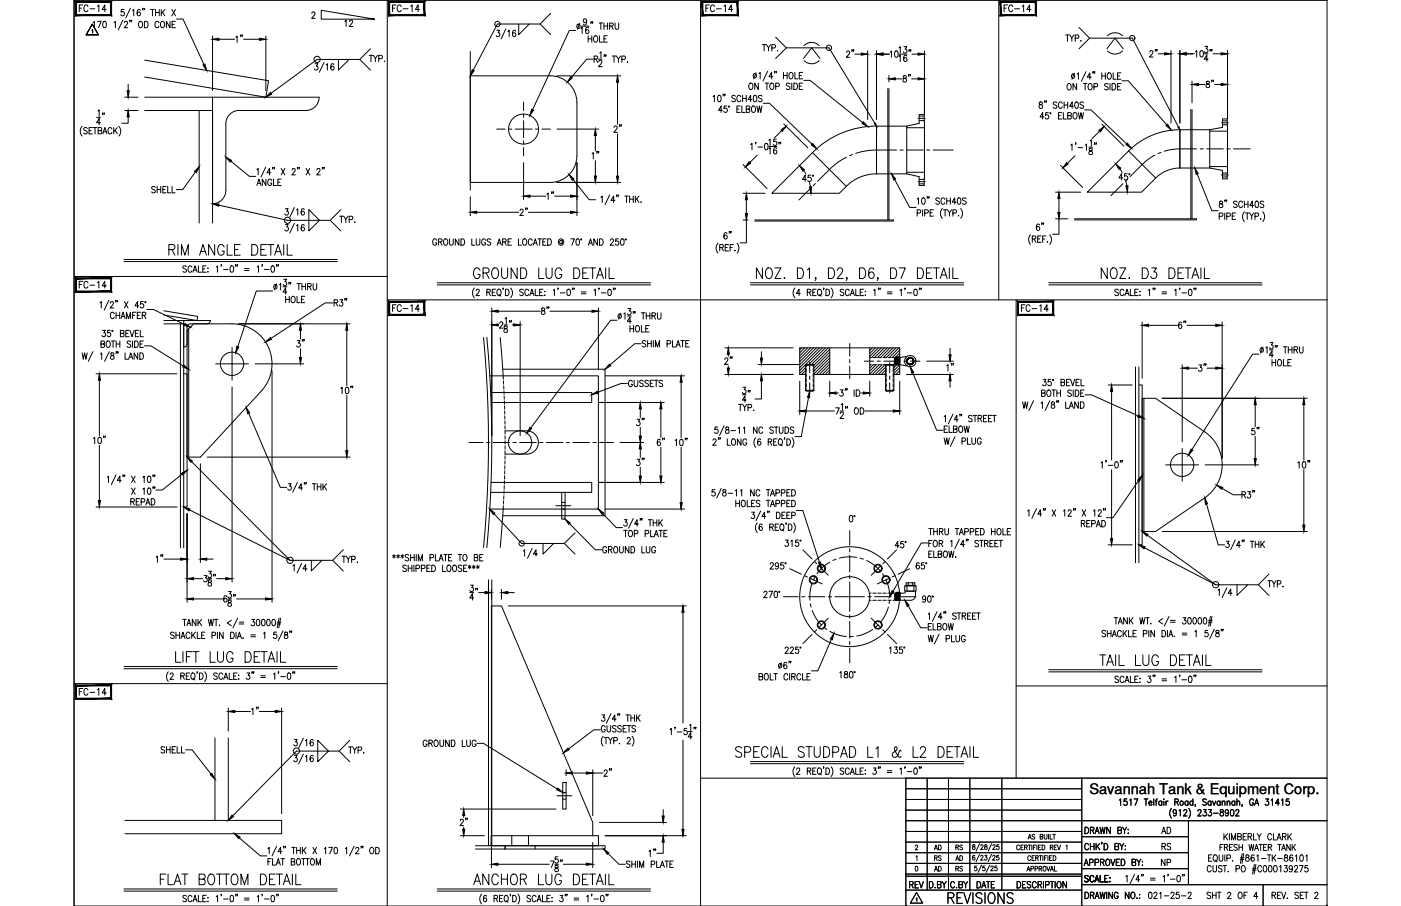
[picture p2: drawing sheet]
<svg xmlns="http://www.w3.org/2000/svg" width="432mm" height="279mm" viewBox="0 0 432 279" stroke-linecap="round" stroke-linejoin="round" font-family="sans-serif">
<defs><g id="words">
<text font-size="7.1" x="225.8" y="234.9">SPECIAL STUDPAD L1 &amp; L2 DETAIL</text>
<g font-size="6.6">
<text x="145" y="87.1">GROUND LUG DETAIL</text>
<text x="338.7" y="87.1">NOZ. D3 DETAIL</text>
<text x="53.3" y="205.3">LIFT LUG DETAIL</text>
<text x="338" y="206.4">TAIL LUG DETAIL</text>
<text x="48.7" y="274.1">FLAT BOTTOM DETAIL</text>
<text x="145" y="274.1">ANCHOR LUG DETAIL</text>
<text x="291.4" y="279.8">REVISIONS</text>
</g>
<text font-size="6.2" x="89.3" y="177.8">1/4</text>
<g font-size="5.7">
<text x="370.8" y="28.2">8&quot;</text>
<text x="222.2" y="113.6">2&quot;</text>
<text x="368.3" y="115.7">3&quot;</text>
<text x="148.5" y="186.3" transform="rotate(-90 148.5 186.3)">34&quot;</text>
<text x="185.2" y="240.6">2&quot;</text>
</g>
<g font-size="5.3">
<text x="23.6" y="4.9">FC-14</text>
<text x="119.9" y="4.9">FC-14</text>
<text x="216.6" y="4.9">FC-14</text>
<text x="308.7" y="4.9">FC-14</text>
<text x="105.5" y="9.5">12</text>
<text x="264.2" y="19.1" transform="rotate(-90 264.2 19.1)">2&quot;</text>
<text x="353.5" y="18.7">2&quot;</text>
<text x="277.3" y="26.5">8&quot;</text>
<text x="188.4" y="42">2&quot;</text>
<text x="181.7" y="50.1">1&quot;</text>
<text x="45.9" y="60.7">SHELL</text>
<text x="171.8" y="62.8" transform="rotate(-90 171.8 62.8)">1&quot;</text>
<text x="163.7" y="67.7" transform="rotate(-90 163.7 67.7)">2&quot;</text>
<text x="23.6" y="90">FC-14</text>
<text x="119.9" y="97.4">FC-14</text>
<text x="165.8" y="98.1">8&quot;</text>
<text x="314" y="97.4">FC-14</text>
<text x="366.5" y="102.7" transform="rotate(-90 366.5 102.7)">6&quot;</text>
<text x="94.9" y="108.3" transform="rotate(-90 94.9 108.3)">3&quot;</text>
<text x="27.9" y="137.9">10&quot;</text>
<text x="199.7" y="132.6" transform="rotate(-90 199.7 132.6)">3&quot;</text>
<text x="389.1" y="135.5" transform="rotate(-90 389.1 135.5)">5&quot;</text>
<text x="206" y="138.6" transform="rotate(-90 206 138.6)">6&quot;</text>
<text x="199.7" y="145" transform="rotate(-90 199.7 145)">3&quot;</text>
<text x="51.5" y="174.6" transform="rotate(-90 51.5 174.6)">1&quot;</text>
<text x="23.6" y="215.5">FC-14</text>
<text x="76.6" y="221.5">1&quot;</text>
<text x="48.7" y="233.5">SHELL</text>
<text x="140.8" y="255.8">2&quot;</text>
<text x="199" y="265.3">1&quot;</text>
<text x="279.4" y="275.2">REV</text>
</g>
<g font-size="4.9">
<text x="75.8" y="14.5" transform="rotate(-90 75.8 14.5)">1&quot;</text>
<text x="112.9" y="20.1">TYP.</text>
<text x="246.6" y="57.2">45°</text>
<text x="294.9" y="115.7" transform="rotate(-90 294.9 115.7)">1&quot;</text>
<text x="193" y="120.3">GUSSETS</text>
<text x="104.4" y="174.6">TYP.</text>
<text x="357" y="258.2">AD</text>
<text x="357.4" y="263.2">RS</text>
<text x="357" y="268.1">NP</text>
</g>
<text font-size="4.5" x="335.7" y="244.9">Savannah Tank &amp; Equipment Corp.</text>
<g font-size="4.4">
<text x="287.2" y="263.2">AD</text>
<text x="293.9" y="263.2">RS</text>
<text x="287.2" y="269.9">AD</text>
<text x="287.2" y="266.7">RS</text>
<text x="293.9" y="269.9">RS</text>
<text x="293.9" y="266.7">AD</text>
</g>
</g></defs>
<!-- layer: TEXT -->
<g fill="none" stroke="#000" stroke-width=".31">
<path d="M28.3 9.4l.3-.2v1M28.4 7.5l-1.9 3.3h3.9l-2-3.3 2 3.3h-3.9zM247.1 107.3l-.6 .6M248 107.3l-1.5 1.5M248.3 113.4l-1.8 1.8M248.3 114.3l-1.2 1.2M248.3 115.2l-.3 .3M248.9 107.3l-2.4 2.4M249.8 107.3l-3.3 3.3M250.7 107.3l-4.2 4.2M251.7 107.3l-5.2 5.1M252.6 107.3l-6.1 6"/>
<path d="M253.5 107.3l-7 7M254.4 107.3l-5.2 5.1M255.3 107.3l-5.2 5.1M255.7 107.7l-4.9 4.9M255.7 108.6l-4.9 4.9M255.7 109.6l-4.9 4.8M255.7 110.4l-4.9 4.9M255.7 111.4l-4.1 4.1M255.7 112.3l-3.2 3.2M255.7 113.2l-2.3 2.3M255.7 114.1l-1.4 1.4M255.7 115l-.5 .5"/>
<path d="M268.2 112.5l-.1 .1M268.9 107.3l-.8 .8M269.1 112.5l-1 1.1M269.8 107.3l-1.7 1.7M270 112.5l-1.9 2M270.7 107.3l-2.6 2.6M271 112.5l-2.9 2.9M271.6 107.3l-3 3M271.9 112.5l-3 3M272.5 107.3l-3 3M272.8 112.5l-3 3M272.9 113.2l-2.2 2.3"/>
<path d="M272.9 114.1l-1.3 1.4M272.9 115l-.4 .5M273.5 107.3l-3.1 3M274.3 107.3l-2.9 3M275.3 107.3l-3 3M275.5 112.5h-.1M276.2 107.3l-3 3M276.4 112.5l-.9 .9M277.1 107.3l-3 3M277.3 108l-2.3 2.3M277.3 108.9l-1.4 1.4M277.3 109.8l-.5 .5"/>
<path d="M277.3 112.5l-1.8 1.8M277.3 113.4l-1.8 1.8M277.3 114.3l-1.2 1.2M277.3 115.2l-.3 .3M316.9 258.8l.5-1.5 .4 1.5M317.1 258.3h.5M318.9 257.5l-.3-.2-.5 .2 .1 .4 .7 .3v.4l-.3 .2-.5-.2M320.6 258l.7-.1 .1-.4-.8-.2v1.5l.8-.2v-.5l-.3-.1M321.8 257.3v1.1l.4 .4 .4-.2 .1-1.3M323.2 257.3v1.5M323.6 257.3v1.5h.8M324.5 257.3h.8"/>
<path d="M324.9 257.3v1.5M334.4 255.1a1.01 1.01 0 0 1 1.1 1 1.01 1.01 0 0 1-1.1 1zM336.1 256.1l.9-.2 .1-.6-1-.2v2M336.6 256.1l.6 1M337.5 257.1l.6-2 .7 2M337.7 256.4h.8M339 255.1l.4 2 .4-2 .4 2 .4-2M339.7 259.8h-.2h.2l-.2 .5M342.2 255.1v2l-1.1-2v2M344.5 256.1l1-.2 .1-.6-1.1-.2v2l1.1-.2 .1-.5-.5-.3M345 246.8l.4-.4v1.9M346 255.1l.6 1v1"/>
<path d="M347.2 255.1l-.6 1M347.3 246.4h-.8l-.1 .8a.61 .61 0 0 1 .9 .1 .61 .61 0 0 1-.1 .8 .61 .61 0 0 1-.8-.1M347.6 257h.2zM347.7 255.8v.1zM348.2 246.8l.4-.4v1.9M349.5 246.4h1.2l-.8 1.9M352.7 246.4h1.1M353.2 246.4v1.9M354.1 247.6h.9l-.1-.5a.58 .58 0 0 0-.8 .7 .58 .58 0 0 0 .9 .3M355.6 246.4v1.9M356.1 247h.5M356.7 246.4l-.3 .1-.1 .3v1.5"/>
<path d="M358.1 247.3l-.2-.2a.58 .58 0 0 0-.8 .6 .58 .58 0 0 0 1 .4M358.1 247v1.3M358.7 246.4v.2zM358.7 247.1v1.2M359.4 247v1.3M360 247l-.4 .1-.2 .5M361.1 249.3a2.24 2.24 0 0 0 0 3M362.1 247.3l.9-.1 .1-.6-1-.2v1.9M362.6 250.3l-.1 .3a.54 .54 0 0 1-.8 .1 .54 .54 0 0 1 0-.8 .54 .54 0 0 1 .8 .1l.1 .3a.9 .9 0 0 1-.6 1.3l-.4-.2M362.6 247.3l.6 1M363.4 250l.4-.3v1.9M364.8 250.1l.2-.3 .5-.1 .3 .5-1.1 1.4h1.2"/>
<path d="M366.1 247.3l-.1-.2a.58 .58 0 0 0-.8 .6 .58 .58 0 0 0 .9 .4M366.1 247v1.3M366.4 249.3a2.31 2.31 0 0 1 0 3M367.7 247.3a.56 .56 0 0 0-.8 0 .56 .56 0 0 0 0 .8 .56 .56 0 0 0 .8 0M367.7 246.4v1.9M368.5 248.3h-.2h.2l-.2 .4M369.2 250.1l.3-.4h.4l.3 .3-1.1 1.6h1.1M370.9 249.7h.9l-.5 .7a.6 .6 0 0 1 .5 .9 .6 .6 0 0 1-1.1 0M371.8 246.7l-.4-.3-.7 .3 .2 .4 .9 .7v.3l-.4 .2-.7-.2M372.5 249.7h.9l-.5 .7a.6 .6 0 0 1 .5 1 .6 .6 0 0 1-1.1-.1M373.3 247.3a.56 .56 0 0 0-.8 0 .56 .56 0 0 0 0 .8 .56 .56 0 0 0 .8 0M373.3 247v1.3"/>
<path d="M373.7 247l.5 1.3 .5-1.3M374 250.8h1.5M376 247.3a.56 .56 0 0 0-.7 0 .56 .56 0 0 0 0 .8 .56 .56 0 0 0 .7 0M376 247v1.3M376.2 249.8v.5a.72 .72 0 0 1 .8 .4 .72 .72 0 0 1-.3 .9 .63 .63 0 0 1-.7-.6 .63 .63 0 0 1 .8-.6l.2-.3v-.3zM376.7 247.4l.4-.4 .4 .1v1.2M376.7 247v1.3M377.2 257.1v1.9M377.6 257.9l.8 1.1M378.2 247.4l.4-.4 .4 .1 .1 1.2M378.2 247v1.3M378.4 257.1l-1.2 1.3"/>
<path d="M378.6 250.3v.3a.54 .54 0 0 1-.8 .1 .54 .54 0 0 1 0-.8 .54 .54 0 0 1 .8 .1v.3a.9 .9 0 0 1-.6 1.3l-.3-.2M378.9 257.1v1.9M379.4 249.8l.3-.1a1.06 1.06 0 0 1 .6 .9 1.06 1.06 0 0 1-.6 1l-.3-.1-.2-.7zM379.5 259v-1.9l.7 1.9 .6-1.9v1.9M380.6 247.3a.56 .56 0 0 0-.8 0 .56 .56 0 0 0 0 .8 .56 .56 0 0 0 .8 0M380.6 247v1.3M380.9 250.1l.1-.3 .5-.1 .3 .5-1 1.4h1.1M381.2 247.4l.4-.4 .4 .1 .1 1.2M381.2 246.4v1.9M381.5 258l.9-.1 .1-.7-1-.1v1.9l1-.2 .1-.4-.4-.4M382.9 248.3l-.1 .4M383.1 258h.7"/>
<path d="M384.2 257.1h-1.1v1.9h1.1M384.7 258l.9-.1 .1-.7-1-.1v1.9M385.2 258l.6 1M386.3 246.8a.61 .61 0 0 0-.7-.4 .61 .61 0 0 0-.5 .7v.5a.61 .61 0 0 0 .6 .8 .61 .61 0 0 0 .6-.8h-.4M386.3 257.1v1.9h1M386.7 248.3l.6-1.9 .6 1.9M386.9 247.7h.8M387.5 257.1l.6 .9v1M388.7 257.1l-.6 .9M390.1 246.4h.9l-.5 .7a.6 .6 0 0 1 .5 .9 .6 .6 0 0 1-1.1 0M391.8 246.8l.4-.4v1.9M391.9 257.5a.62 .62 0 0 0-.7-.4 .62 .62 0 0 0-.5 .7v.5a.62 .62 0 0 0 .5 .7 .62 .62 0 0 0 .7-.4"/>
<path d="M392.5 257.1v1.9h.9M393.6 259l.6-1.9 .7 1.9M393.8 258.4h.8M394.3 247.7h-1.2l.8-1.3v1.9M395 246.8l.4-.4v1.9M395.3 258l.9-.1v-.7l-.9-.1v1.9M395.8 258l.6 1M396.9 257.1v1.9M397.3 246.4h-.8l-.1 .8a.61 .61 0 0 1 .9 .1 .61 .61 0 0 1-.1 .8 .61 .61 0 0 1-.9-.1M397.3 257.9l.8 1.1M398.1 257.1l-1.2 1.3M282.1 260.9l.3-.3 .4 .3-.7 1.2h.8"/>
<path d="M282.2 267.2h.2a.82 .82 0 0 1 .5 .7 .82 .82 0 0 1-.5 .7l-.3-.2zM282.3 264.2l.3-.3v1.5M282.4 277.1l.2-.2v1M282.5 275.2l1.9 3.3h-3.8zM288.2 273.6v.2zM288.9 272.8l1-.1v-.8l-1-.1v2l1.1-.2v-.4l-.4-.4M290.4 271.8l.6 1v1M291.7 271.8l-.7 1M294.2 272.3a.62 .62 0 0 0-.7-.5 .62 .62 0 0 0-.5 .8v.5a.62 .62 0 0 0 .5 .7 .62 .62 0 0 0 .7-.5M295.6 272.8l.9-.1 .1-.7-1-.2v2l1-.2 .1-.4-.4-.4M297 271.8l.6 1v1M298.3 271.8l-.7 1"/>
<path d="M299.8 260.6v.4a.54 .54 0 0 1 .7 .3 .54 .54 0 0 1-.3 .7 .47 .47 0 0 1-.5-.5 .47 .47 0 0 1 .6-.5l.1-.4zM300.5 264l-.1-.2a.73 .73 0 0 0-.8 .6 .73 .73 0 0 0 .5 .9 .42 .42 0 0 0 .4-.6 .42 .42 0 0 0-.7-.2l-.1 .3M301 267.1h-.6v.6a.46 .46 0 0 1 .7 0 .46 .46 0 0 1-.1 .7 .46 .46 0 0 1-.7-.1M301.1 271.8a1 1 0 0 1 1.2 1 1 1 0 0 1-1.2 1zM301.9 263.5l-1.1 2.2M301.9 260.2l-1.1 2.3M302.3 264.1l.1-.3h.3l.3 .4-.8 1.1h.8M302.3 260.8l.2-.3 .5 .3-.8 1.2h.9M302.5 266.8l-1 2.2M302.6 273.8l.6-2 .6 2M303.5 263.8h.7l-.4 .5a.45 .45 0 0 1 .4 .7 .45 .45 0 0 1-.8 0M303.6 267.1h-.7v.6a.45 .45 0 0 1 .7 0 .45 .45 0 0 1-.1 .7 .45 .45 0 0 1-.7-.1"/>
<path d="M303.6 260.6v.4a.58 .58 0 0 1 .6 .2 .58 .58 0 0 1-.1 .7 .48 .48 0 0 1-.7-.3 .48 .48 0 0 1 .6-.6l.1-.4zM304 271.8h1.1M304.6 271.8v2M305 266.8l-1 2.2M305.4 267.4l.2-.3 .5 .2-.8 1.2h.9M305.6 263.5l-1.1 2.2M305.6 260.2l-1 2.3M306 264.1l.5-.3 .2 .4-.8 1.1h.8M306 260.8l.2-.3 .5 .3-.8 1.2h.9M306.6 271.8h-1.1v2M307.3 267.1h-.6l-.1 .6a.46 .46 0 0 1 .7 0 .46 .46 0 0 1-.1 .7 .46 .46 0 0 1-.7-.1M307.8 263.8h-.6v.6a.46 .46 0 0 1 .7 0 .46 .46 0 0 1-.1 .7 .46 .46 0 0 1-.7-.1"/>
<path d="M307.8 260.5h-.5l-.1 .6a.46 .46 0 0 1 .7 0 .46 .46 0 0 1-.1 .7 .46 .46 0 0 1-.7-.1M313.5 271.8a1 1 0 0 1 1.1 1 1 1 0 0 1-1.1 1zM314.2 260.9a.47 .47 0 0 0-.5-.3 .47 .47 0 0 0-.4 .6v.3a.47 .47 0 0 0 .4 .6 .47 .47 0 0 0 .5-.4M314.7 261.3h.4M315.4 260.6h-.7v1.5h.7M315.8 261.3l.7-.1 .1-.5-.8-.1v1.5M316.2 271.8h-1v2h1M316.2 261.3l.4 .8M316.5 268.6l.5-1.4 .4 1.4M316.7 268.2h.6M316.9 260.6h.8M317.3 260.6v1.5"/>
<path d="M317.6 264.2a.46 .46 0 0 0-.5-.3 .46 .46 0 0 0-.3 .5v.4a.46 .46 0 0 0 .3 .6 .46 .46 0 0 0 .5-.4M317.7 272.1l-.4-.3-.7 .3 .1 .5 .9 .5a.48 .48 0 0 1-.3 .7l-.7-.3M317.7 267.9h.8v-.7h-.8v1.4M318 260.6v1.5M318.1 264.6h.5M318.5 261.3h.5M318.9 263.9h-.8v1.5h.8M319 267.9h.7v-.7h-.7v1.4M319.2 264.6l.7-.1v-.6h-.7v1.5M319.3 260.6h-.8v1.5M319.4 272.3a.62 .62 0 0 0-.8-.5 .62 .62 0 0 0-.4 .8v.5a.62 .62 0 0 0 .4 .7 .62 .62 0 0 0 .8-.5M319.6 260.6v1.5"/>
<path d="M319.6 264.6l.4 .8M319.9 272.8l1-.1 .1-.7-1.1-.2v2M320 261.3h.5M320.3 267.9l.7-.1v-.6h-.7v1.4M320.3 263.9h.8M320.5 272.8l.6 1M320.7 267.9l.4 .7M320.7 263.9v1.5M320.8 260.6h-.8v1.5h.8M321.2 260.6a.74 .74 0 0 1 .9 .7 .74 .74 0 0 1-.9 .8zM321.4 263.9v1.5M321.6 271.8v2"/>
<path d="M321.7 267.2a.68 .68 0 0 1 .7 .7 .68 .68 0 0 1-.7 .7l-.2-.5zM321.9 264.6h.5M322.2 272.9l1-.1v-.9l-1-.1v2M322.6 267.2l.5 1.4 .5-1.4M322.7 263.9h-.8v1.5M323 263.9v1.5M323.5 264.6h.4M323.7 271.8h1.1M323.7 261.3l.7-.1 .1-.5-.8-.1v1.5M323.7 268.6l.5-1.4 .5 1.4M323.9 268.2h.6M324.1 261.3l.4 .8"/>
<path d="M324.2 263.9h-.7v1.5h.7M324.3 271.8v2M324.6 263.9a.75 .75 0 0 1 .9 .7 .75 .75 0 0 1-.9 .8zM325 261.3h.4M325 267.2v1.4h.7M325.2 271.8v2M325.7 260.6h-.7v1.5h.7M325.9 260.6l.5 1.5 .5-1.5M326.1 271.9l.1-.1a1.01 1.01 0 0 1 .9 1 1.01 1.01 0 0 1-.9 1 1.27 1.27 0 0 1-.1-1.9zM328.5 260.9l.3-.3v1.5M328.7 271.8v2l-1.1-2v2M334.2 266.9l.6-1.9 .6 1.9"/>
<path d="M334.4 275.1a1 1 0 0 1 1.1 1 1 1 0 0 1-1.1 1zM334.4 266.3h.8M335.4 270.3l-.4-.3-.7 .3 .2 .4 .9 .7v.3l-.4 .3-.7-.3M335.5 260.6a.62 .62 0 0 0-.7-.5 .62 .62 0 0 0-.5 .8v.4a.62 .62 0 0 0 .5 .8 .62 .62 0 0 0 .7-.5M335.8 266l1-.1 .1-.7-1.1-.2v1.9M336.1 276.1l.9-.1 .1-.7-1-.2v2M336.1 260.1v2M336.1 261h1.1M336.6 276.1l.6 1M337.1 270.5a.61 .61 0 0 0-.7-.5 .61 .61 0 0 0-.5 .7v.5a.61 .61 0 0 0 .5 .8 .61 .61 0 0 0 .7-.5M337.2 260.1v2M337.4 272l.7-2 .6 2"/>
<path d="M337.5 277.1l.6-2 .7 2M337.5 266l1-.1v-.7l-1-.2v1.9M337.7 271.3h.8M337.7 276.5h.8M337.8 260.1v2M338.2 260.9l.7 1.2M338.9 260.1l-1.1 1.3M339 275.1l.4 2 .4-2 .4 2 .4-2M339.1 270v2h1M339.2 265.9l.9-.1v-.7l-.9-.1v1.9M339.7 265.9l.6 1M340.3 260.1a1 1 0 0 1 1.1 1 1 1 0 0 1-1.1 1z"/>
<path d="M340.5 270.9h.6M341.1 265.1l.1-.1a1 1 0 0 1 .9 .9 1 1 0 0 1-.9 1 1.26 1.26 0 0 1-.1-1.8zM341.1 275.1v2M341.5 270h-1v2h1M342 271.9h.1zM342.1 270.6v.2zM342.4 265l.6 1.9 .6-1.9M342.9 275.1v2l-1.2-2v2M343.6 261l1-.1v-.7l-1-.1v2l1.1-.2 .1-.5-.4-.4M344 265.9h.7M344.6 275.6a.62 .62 0 0 0-.7-.5 .62 .62 0 0 0-.5 .8v.5a.62 .62 0 0 0 .6 .7 .62 .62 0 0 0 .6-.7h-.4M345.1 265h-1.1v1.9h1.1"/>
<path d="M345.1 260.1l.6 .9v1.1M345.6 265a1 1 0 0 1 1.1 .9 1 1 0 0 1-1.1 1zM346.4 260.1l-.7 .9M346.8 260.8v.1zM346.8 261.9v.2zM347 270.4l.4-.4v2M348 275.1v2l-1.2-2v2M348.8 275.2l.2-.1a1 1 0 0 1 .8 1 1 1 0 0 1-.8 1 1.29 1.29 0 0 1-.2-1.9zM348.9 265.9l1-.1v-.7l-1-.1v1.9l1-.1 .1-.5-.4-.4M349.7 269.6l-1.4 3M350.4 277h.1zM350.4 265l.6 .9v1"/>
<path d="M351.2 275.8h.1M351.2 276.9h.1M351.3 271.3h-1.2l.8-1.3v2M351.6 265l-.6 .9M351.9 269.7h-.1h.1l-.1 .5M352 266.8h.2zM352.1 265.6v.2zM352.4 269.7l-.1 .5M354.2 275.2l.4-.1a1.15 1.15 0 0 1-.2 2l-.4-.4v-.4zM354.6 270.8h1.4M354.6 271.4h1.4M355.6 275.6l.4-.5 .4 .1 .2 .3-.2 .7-.8 .9h1.1"/>
<path d="M357.4 275.5l.4-.4v2M358.5 270.4l.4-.4v2M358.8 276.3h1.5M360.1 269.7l-.2 .5M360.7 271.1h1.4M360.9 275.6l.3-.5h.3l.4 .4-.3 .7-.8 .9h1.2M362.9 270.1l.3-.1a1.09 1.09 0 0 1 .6 1 1.09 1.09 0 0 1-.6 1 1.43 1.43 0 0 1-.3-1.9zM363.4 275.1h-.8l-.1 .9a.61 .61 0 0 1 .9 0 .61 .61 0 0 1-.1 .9 .61 .61 0 0 1-.9-.2M364.1 276.3h1.4M364.5 269.7l-.1 .5M365 269.7h-.2h.2l-.2 .5M366.2 275.6l.3-.5h.3l.3 .4-.2 .7-.8 .9h1.1"/>
<path d="M372.5 264.6h.6M373.1 275.4l-.4-.3-.5 .1-.1 .6 .9 .5 .1 .5-.4 .3-.7-.3M373.3 267.4a.61 .61 0 0 0-.8-.5 .61 .61 0 0 0-.4 .8v.4a.61 .61 0 0 0 .4 .8 .61 .61 0 0 0 .8-.5M373.5 263.6h-1v2h1M373.7 276.1h1.1M373.7 275.1v2M373.8 266.9l.1 1.7 .4 .3 .6-.3v-1.7M374.1 263.9l.3-.3a1 1 0 0 1 .8 1 1 1 0 0 1-.8 1l-.5-.7zM374.6 265.2l.5 .6M374.8 275.1v2M375.2 275.1h1.1M375.8 263.6v1.4l.4 .6 .6-.3 .1-1.7"/>
<path d="M375.8 275.1v2M376 261.3h.6M376.6 267.2l-.4-.3-.5 .1v.7l.8 .4 .1 .5-.4 .3-.7-.3M377 266.9h1.1M377 260.4h-1v1.9M377.4 261.3l.8-.1 .1-.6-.9-.2v1.9M377.5 263.6v2M377.5 266.9v2M377.9 261.3l.5 1M378.1 264.7l1-.1v-.9l-1-.1v2M378.4 275.6l.3-.5h.3l.3 .4-1 1.6h1.1M378.5 268.8h.1z"/>
<path d="M378.9 261.3h.6M379.9 265.4v.2zM379.9 260.4h-1v1.9h1M380.9 267.9h1v-.9l-1-.1v2M381.3 260.7l-.3-.3-.7 .3 .1 .4 .9 .6v.3l-.3 .3-.7-.3M381.9 261.3h1M381.9 260.4v1.9M381.9 275.2l.2-.1a1 1 0 0 1 .8 1 1 1 0 0 1-.8 1 1.27 1.27 0 0 1-.2-1.9zM382.2 265h1.1M382.3 264.5h1.1M382.9 267l.1-.1a1.01 1.01 0 0 1 .8 1 1.01 1.01 0 0 1-.8 1 1.29 1.29 0 0 1-.1-1.9zM382.9 263.2l-.6 3.1"/>
<path d="M382.9 260.4v1.9M383.3 263.2l-.5 3.1M383.4 276.1h.6M384 263.7v.6a.72 .72 0 0 1 .9 .4 .72 .72 0 0 1-.3 .9 .63 .63 0 0 1-.8-.7 .63 .63 0 0 1 .9-.5l.2-.3v-.4zM384.5 275.1h-1.1v2M384.9 260.4l.4 1.9 .4-1.9 .4 1.9 .3-1.9M386 268.3h1.1M386.1 267.8h1.1M386.5 263.9l-.3-.3a1.11 1.11 0 0 0-.1 2 .55 .55 0 0 0 .6-.5 .55 .55 0 0 0-.5-.6 .55 .55 0 0 0-.6 .4M386.6 266.6l-.5 3M386.7 262.3l.6-1.9 .6 1.9M386.9 261.6h.7"/>
<path d="M387.1 266.6l-.6 3M387.3 264l.4-.4v2M387.6 276.5h-1.2l.8-1.4v2M388 260.4h1.1M388.6 260.4v1.9M388.8 264.8h1.4M388.9 267.4a.62 .62 0 0 0-.8-.5 .62 .62 0 0 0-.5 .8v.4a.62 .62 0 0 0 .5 .8 .62 .62 0 0 0 .8-.5M389.4 261.3h.7M389.6 267l.2-.1a1.09 1.09 0 0 1 .7 1 1.09 1.09 0 0 1-.7 1l-.4-.4-.1-.4zM390.4 260.4h-1v1.9h1M390.6 263.6h1.1M390.9 261.3l.9-.1 .1-.6-1-.2v1.9"/>
<path d="M391.2 267l.2-.1a1.08 1.08 0 0 1 .7 1 1.08 1.08 0 0 1-.7 1l-.5-.8zM391.2 263.6v2M391.4 261.3l.5 1M392 276.1l1-.1 .1-.7-1.1-.2v2M392.1 263.6v2M392.5 264.5l.7 1.1M392.6 276.1l.6 1M392.7 267l.3-.1a1.09 1.09 0 0 1 .6 1 1.09 1.09 0 0 1-.6 1l-.3-.1-.2-.7zM393.2 263.6l-1.1 1.3M393.7 276.1h.7M393.8 260.4h1.1M393.8 264.8h1.4"/>
<path d="M394.3 260.4v1.9M394.4 267.3l.4-.4v2M394.8 275.1h-1.1v2h1.1M395 275.1l.6 2 .7-2M395 262.3l.6-1.9 .6 1.9M395.2 261.6h.8M395.9 266.9h.8l-.4 .8a.6 .6 0 0 1 .5 .9 .6 .6 0 0 1-1.1-.1M395.9 263.7v.6a.72 .72 0 0 1 .9 .4 .72 .72 0 0 1-.3 .9 .63 .63 0 0 1-.8-.7 .63 .63 0 0 1 .9-.5l.2-.3-.1-.4zM396.7 276.9v.2zM397.6 260.4v1.9l-1-1.9v1.9M398.3 260.4v1.9M398.3 267.6l-.2 .5a.55 .55 0 0 1-.7-.2 .55 .55 0 0 1 .1-.8 .55 .55 0 0 1 .8 .1v.4a.93 .93 0 0 1-.6 1.3l-.3-.3"/>
<path d="M398.4 263.9l-.3-.3a1.11 1.11 0 0 0-.1 2 .55 .55 0 0 0 .6-.5 .55 .55 0 0 0-.5-.6 .55 .55 0 0 0-.6 .4M398.6 261.2l.7 1.1M399 267.4l.3-.5h.3l.3 .4-.2 .6-.8 1h1.1M399.2 264l.4-.4v2M399.3 260.4l-1 1.2M400.2 275.4l-.4-.3-.6 .1v.6l.8 .5 .2 .5-.4 .3-.7-.3M400.5 266.9h1.1l-.8 2M400.7 276.1h.7M400.8 263.7l.3-.1a1.07 1.07 0 0 1 .6 1 1.07 1.07 0 0 1-.6 1 1.38 1.38 0 0 1-.3-1.9zM401.8 275.1h-1.1v2h1.1M402 275.1h1.1M402.4 264l.4-.4v2"/>
<path d="M402.6 275.1v2M403.1 266.9h-.8l-.1 .9a.62 .62 0 0 1 .9 0 .62 .62 0 0 1-.1 .9 .62 .62 0 0 1-.9-.2M405.2 275.6l.3-.5 .5 .1 .2 .3-1.1 1.6h1.2"/>
<circle cx="364.2" cy="247.6" r=".62"/>
</g>
<!-- layer: 0 -->
<g fill="none" stroke="#000" stroke-width=".31">
<path d="M22.8 0h386.2v279.4h-386.2zM119.4 0v279.4M215.9 0v279.4M307.8 0v92.5M409 0h-386.2v279.4M22.8 85.3h96.6M119.4 92.5h289.6M313.2 92.5v147.5M275.8 112.2l.1 .1M275.8 111.8l.1 .5M275.9 112.3h.1M275.9 112.3l-.1-.5 .1 .6"/>
<path d="M275.9 112.3v.1M275.9 110.4l.1 2.1M275.9 112.4l.1 .1M276 110.4l-.3 .2v1.5l.1 .2M276 110.4l.1 1.9M276 110.4h.1M276 112.5h.1M276.1 110.3h.1M276.1 110.3l.1 2.2M276.1 110.3l-.1 .1M276.1 112.3h.1M276.1 112.3l-.1 .2"/>
<path d="M276.1 112.3l.1 .2M276.1 110.3l.1 .1M276.2 112.5h.1M276.2 110.4l.1 1.9M276.2 110.4h.1M276.3 110.3h.1M276.3 110.3l.1 2.2M276.3 110.3l-.1 .1M276.3 112.3l-.1 .2M276.3 112.3h.1M276.3 112.3l.1 .2M276.4 110.3l.1 2.2"/>
<path d="M276.4 110.3v.1M276.4 112.5h.1M276.4 110.4l.1 1.9M276.4 110.4h.1M276.5 110.4l.1 1.9M276.5 110.3h.1M276.5 110.3l.1 2.2M276.5 110.3v.1M276.5 112.3v.2M276.5 112.3h.1M276.6 110.3l.1 2.2M276.6 112.3v.2"/>
<path d="M276.6 110.3l.1 .1M276.6 112.5h.1M276.6 110.4h.1M276.7 110.4l.1 1.9M276.8 110.3h.1M276.8 110.3l.1 2.2M276.8 110.3l-.1 .1M276.8 112.3l-.1 .2M276.8 112.3h.1M276.8 112.3l.1 .2M276.8 110.3l.1 .1M276.9 112.5h.1"/>
<path d="M276.9 110.4l.1 1.9M276.9 110.4h.1M277 110.3h.1M277 110.3l.1 2.2M277 110.3l-.1 .1M277 112.3l-.1 .2M277 112.3h.1M277 110.3l.2 2.2M277 112.3l.1 .2M277 110.3l.1 .1M277.1 112.5h.1M277.1 110.4l.1 1.9"/>
<path d="M277.1 110.4h.1M277.1 110.4l.2 1.9M277.2 110.3h.1M277.2 110.3l.1 1.4M277.2 110.3l.1 1.5M277.2 110.3l-.1 .1M277.2 112.3v.2M277.2 112.3h.1M277.3 110.3v.6M277.3 112.3v.1M277.3 110.3h.1M277.3 110.9v1.6l2.2 .3"/>
<path d="M279.4 111.7l.2-1-.1 .8 .6 .8M279.5 109.9l-2.2 .4v.6M279.6 110.7a1.14 1.14 0 0 0 .3 1.8 1.14 1.14 0 0 0 1.6-.7 1.14 1.14 0 0 0-1-1.5l-.6 .3-.4 .5 .1 .7 .5 .5M281.2 110.6l.3 .9-.7 .8-.8-.2-.4-.9 .6-.7 1 .1 .3 .9-.6 .8-.9-.1-.4-.9 .6-.8 .9 .1 .4 .9-.5 .8-.6 .1-.5-.3-.3-.8 .6-.9 1 .2 .3 .9-.6 .8-.5 .1-.6-.3-.2-.9 .7-.8 .9 .2 .3 1-.7 .7-.9-.2-.3-.9 .4-.6 .4-.2 .9 .3 .2 1-.7 .7h-.5l-.6-.4v-1.1l.4-.4 .6-.1 .8 .6v.7l-.3 .5-.5 .2-.6-.1M22.8 210.8h96.6M313.2 211.5h95.8M215.9 240h193.1M279.2 240v39.4M285.8 240v34.5M292.3 240v34.5M298.9 240v34.5M308.8 240v34.5"/>
<path d="M333.4 240v39.4M279.2 243.2h54.2M279.2 246.5h54.2M279.2 249.8h54.2M279.2 256.4h54.2M279.2 259.7h54.2M279.2 253.1h129.8M333.4 258h32.9M366.3 253.1v19.7M279.2 266.3h54.2M279.2 263h87.1M279.2 270.2h54.2"/>
<path d="M279.2 269.6h54.2M279.2 274.5h54.2M333.4 272.8h75.6M333.4 267.9h32.9M389.3 272.8v6.6"/>
<circle cx="280.5" cy="111.4" r="1.18"/>
<circle cx="280.6" cy="111.4" r="1.74"/>
</g>
<!-- layer: SHOP TAG -->
<path d="M279.2 279.4h.1M409 279.4h.1" fill="none" stroke="#000" stroke-width=".31"/>
<!-- layer: DIM -->
<g fill="none" stroke="#000" stroke-width=".31">
<path d="M28.7 7l.4-.4v2M30.1 6.6h1.1l-.8 2M31.9 6.7l.4-.1a1.15 1.15 0 0 1-.2 2l-.4-.4v-.5zM35.2 7l.4-.4v2M37.9 6.2l-1.5 3M38.2 2.9h-.8l-.1 .9a.61 .61 0 0 1 .9 0 .61 .61 0 0 1-.1 .9 .61 .61 0 0 1-.8-.2M38.4 7l.3-.4 .5 .1 .1 .3-1 1.6h1.1M40.1 6.3l-.1 .5M40.2 2.5l-1.4 3M40.6 6.3h-.2h.2l-.2 .5M40.8 3.3l.4-.4v2M43 6.7l.2-.1a1 1 0 0 1 .8 1 1 1 0 0 1-.8 1 1.27 1.27 0 0 1-.2-1.9z"/>
<path d="M43.2 3.2l-.4-.3a1.12 1.12 0 0 0 0 2 .59 .59 0 0 0 .5-.8 .59 .59 0 0 0-.8-.3l-.2 .4M44 2.6l-.1 .5M44.5 2.6h-.2h.2l-.2 .5M44.5 6.6a1 1 0 0 1 1.2 1 1 1 0 0 1-1.2 1zM46.4 2.9h1.1M47 2.9v2M47.9 2.9v2M47.9 3.9h1.2M49 7a.62 .62 0 0 0-.8-.4 .62 .62 0 0 0-.4 .7v.5a.62 .62 0 0 0 .4 .7 .62 .62 0 0 0 .8-.4M49.1 2.9v2M49.7 2.9v2M49.8 6.7l.1-.1a1 1 0 0 1 .9 1 1 1 0 0 1-.9 1 1.29 1.29 0 0 1-.1-1.9z"/>
<path d="M50.1 3.8l.7 1.1M50.8 2.9l-1.1 1.3M52.4 6.6v2l-1.1-2v2M53 2.9l1.1 2M53 7.5h.7M54.1 6.6h-1.1v2h1.1M54.1 2.9l-1.1 2M54.4 5.9h2l6.5 14M65.5 11.1v16.8M67.5 12.1h4.8M75.1 12.1h4.9M81.9 11.1v16.8"/>
<path d="M96.1 4.1l.4-.4h.3l.3 .3-1 1.7h1.1M97.1 19.6h.9l-.5 .8a.6 .6 0 0 1 .5 .9 .6 .6 0 0 1-1.1 0M99.9 19.3l-1.5 3M102.9 19.9l-.3-.3a1.1 1.1 0 0 0-.7 1 1.1 1.1 0 0 0 .6 1 .55 .55 0 0 0 .5-.5 .55 .55 0 0 0-.5-.6 .55 .55 0 0 0-.6 .5M104.3 18.3v3.3l3.3-3.3M114.2 15l-3.3 3.3M153.1 9.3h.9l-.5 .8a.6 .6 0 0 1 .5 .9 .6 .6 0 0 1-1.1-.1M155.9 9l-1.4 3M156.5 9.7l.4-.4v2M158.9 9.6l-.3-.3a1.11 1.11 0 0 0-.1 2 .55 .55 0 0 0 .6-.5 .55 .55 0 0 0-.5-.6 .55 .55 0 0 0-.6 .4M159.9 7.4v3.3l3.3-3.3M169.7 10.7l-3.2-3.3h-13.2l-7.4 14.2"/>
<path d="M169.7 4.1l-3.2 3.3M177.4 9.4h-1.9l-11.4 24.4M178.6 7.2l-.7 1.9M179 8.8l.4-.4v2M179 8.1h2.5M180.8 6.4a.54 .54 0 0 1-.7 .4 .54 .54 0 0 1-.2-.8 .54 .54 0 0 1 .8 .1l.1 .3a.94 .94 0 0 1-.7 1.3l-.3-.2M181.3 11v2M181.3 12h1.1M181.4 8.7l-.3-.3a1.09 1.09 0 0 0-.6 1 1.09 1.09 0 0 0 .5 1 .56 .56 0 0 0 .6-.6 .56 .56 0 0 0-.5-.5 .56 .56 0 0 0-.6 .4M182.2 6.8l-.1 .5M182.4 11v2M182.7 6.8h-.2h.2l-.2 .5"/>
<path d="M182.8 18.2h-2l-4.7 5.6M183.1 18.2l1-.1 .1-.6-1.1-.2v1.9M183.3 11.1l.1-.1a1 1 0 0 1 .9 1 1 1 0 0 1-.9 1 1.24 1.24 0 0 1-.1-1.9zM183.7 18.2l.5 1M184.5 18.2h1.1M184.6 19.1l.1-.4 .5-.1 .3 .6-1 1.4h1.1M184.6 7.1h1.1M184.8 11v2h.9M184.8 16.3l.4-.3v1.9M185.2 7.1v2M186.1 7.1v2M186.1 8h1.2"/>
<path d="M186.1 12h.7M186.3 17h-.2h.2l-.2 .5M186.8 17l-.2 .5M187.2 11h-1.1v2h1.1M187.3 7.1v2M187.9 8l.9-.1 .1-.6-1-.2v2M188.5 8l.5 1.1M188.7 17.3h1.1M189.3 17.3v1.9M189.6 7.1v1.4l.5 .6 .5-.3 .1-1.7M190 17.3l.6 .9v1M191.3 17.3l-.7 .9"/>
<path d="M191.7 18.3l.9-.1v-.8l-.9-.1v1.9M193.4 19.1v.1zM235 13.8h1.1M235.5 13.8v1.9M236.2 13.8l.7 .9v1M237.5 13.8l-.6 .9M237.9 14.8l.9-.1 .1-.8-1-.1v1.9M239.1 11.5l3.3 3.3M239.6 15.6h.1zM242.4 14.8h13.1l14.1 23.3M242.4 14.8l-3.3 3.2M247.7 18l2.5-3.2 2.5 3.2"/>
<path d="M247.8 14a3.3 3.3 0 0 1 4.7 0M247.8 18.7a3.3 3.3 0 0 0 4.7 0M267.4 15.7v21.2M270.2 15.7v21.2M272.1 16.7h2M274.4 16.1l.3-.4v2M275.9 15.8l.3-.1a1.07 1.07 0 0 1 .6 1 1.07 1.07 0 0 1-.6 1 1.41 1.41 0 0 1-.3-1.9zM277.1 14.8l.4-.4v2M277.1 17.4l.4-.4v2M277.1 16.7h2.4M278.6 14.4h.9l-.5 .8a.59 .59 0 0 1 .5 .9 .59 .59 0 0 1-1.1-.1M279.5 17.3l-.4-.3a1.11 1.11 0 0 0 0 2 .55 .55 0 0 0 .5-.5 .55 .55 0 0 0-.5-.6 .55 .55 0 0 0-.6 .4"/>
<path d="M280.3 15.4h-.2h.2l-.2 .5M280.7 15.4l-.1 .5M281.1 16.7h1.9M284.9 15.7v19.8M328.4 10.8h1.1M329 10.8v1.9M329.7 10.8l.6 .9v1M331 10.8l-.7 .9M331.4 11.8l.9-.1 .2-.3-.2-.5-.9-.1v1.9M332.5 8.5l3.3 3.3M333.1 12.6v.1zM335.8 11.8h13.2l14.2 27.3"/>
<path d="M335.8 11.8l-3.3 3.2M341.1 15l2.6-3.2 2.5 3.2M341.3 11.1a3.3 3.3 0 0 1 4.7 0M341.3 15.7a3.3 3.3 0 0 0 4.7 0M360.9 15.6v22.4M363.6 15.6v22.4M365.6 16.6h2.5M368.4 16l.4-.4v2M370 15.7l.3-.1a1.09 1.09 0 0 1 .6 1 1.09 1.09 0 0 1-.6 1 1.43 1.43 0 0 1-.3-1.9zM371.2 16.6h1.1M371.3 14.3h.9l-.4 .7a.6 .6 0 0 1 .4 1 .6 .6 0 0 1-1-.1M372.3 18.2h-1.1l.7-1.3v2"/>
<path d="M373.1 15.3l-.2 .5M373.5 15.3h-.1h.1l-.1 .5M373.9 16.6h2.5M378.3 15.6v21M25.3 38.9a2.24 2.24 0 0 0 0 3.1M26.9 39.6l-.4-.3-.7 .3 .2 .5 .7 .3 .2 .6-.4 .3-.7-.3M28.5 39.3h-1v2h1M28.7 39.3h1.2M29.3 39.3v2M29.8 36.2h1.2M30.2 34.3l.4-.4v2M31 37.8h-1.2l.8-1.3v2"/>
<path d="M31.7 34.9l-.2 .5M32.2 34.9h-.2h.2l-.2 .5M34.5 39.8a.61 .61 0 0 0-.8-.5 .61 .61 0 0 0-.4 .8v.5a.61 .61 0 0 0 .4 .7 .61 .61 0 0 0 .8-.5M35.1 39.3v2M36.2 39.3l-1.1 1.3M36.6 38.9a2.24 2.24 0 0 1 0 3.1M38.5 30h4M38.5 34.1h4M39.5 36v2h-2M39.5 26v2M100.5 20l.4-.4v2M114.2 21.6l-3.3-3.3h-13.2l-14.2 10.5"/>
<path d="M171.6 23.4h19.8M171.7 39.8h12.8M190.3 25.4v12.9M219.8 29.8l.4-.4v2M221.4 29.5l.2-.1a1.07 1.07 0 0 1 .7 1 1.07 1.07 0 0 1-.7 1 1.41 1.41 0 0 1-.2-1.9zM222.7 34h-1.2l.8-1.3v2M223 29.1l-.2 .5M223.5 29.1h-.2h.2l-.2 .5M224 32.7h-.8l-.1 .8a.62 .62 0 0 1 .9 .1 .62 .62 0 0 1-.1 .9 .62 .62 0 0 1-.8-.2M226.7 29.7l-.4-.3-.8 .3 .2 .5 1 .6v.3l-.4 .3-.8-.3M227.1 33.6h.7M228.2 32.7h-1.1v2h1.1"/>
<path d="M228.3 29.9a.62 .62 0 0 0-.7-.5 .62 .62 0 0 0-.5 .8v.4a.62 .62 0 0 0 .5 .8 .62 .62 0 0 0 .7-.5M228.6 32.7v2h1M228.9 29.4v2M228.9 30.4h1.1M230 33.6l.9-.1 .1-.6-1-.2v2l1-.2 .1-.5-.4-.4M230 29.4v2M231.1 25.7l.2-.1a1 1 0 0 1 .8 1 1 1 0 0 1-.8 1 1.27 1.27 0 0 1-.2-1.9zM231.8 30.7h-1.2l.8-1.3v2M231.9 32.8l.2-.1a1.01 1.01 0 0 1 .8 1 1.01 1.01 0 0 1-.8 1 1.29 1.29 0 0 1-.2-1.9zM232.4 29.5l.2-.1a1.07 1.07 0 0 1 .7 1 1.07 1.07 0 0 1-.7 1 1.38 1.38 0 0 1-.2-1.9zM233 22.4l-.7 1.9M233.3 32.7l.4 2 .4-2 .4 2 .4-2"/>
<path d="M233.7 25.6v2l-1.1-2v2M233.9 22.7l.4-.4v2M234.9 29.7l-.4-.3-.8 .3 .2 .5 .8 .3v.8l-.6 .1-.4-.3M235.2 31.9h2l13.1 12.6M235.8 25.6h1.1M236.4 25.6v2M236.6 22l-1.4 3M237.6 25.7l.1-.1a1 1 0 0 1 .9 1 1 1 0 0 1-.9 1 1.24 1.24 0 0 1-.1-1.9zM238.2 23.7h-1.2l.8-1.4v2M238.8 22.1h-.1h.1l-.1 .4M239.1 26.6h.9l.2-.3-.2-.6-.9-.1v2M239.3 22.1l-.1 .4"/>
<path d="M241.5 22.3v2M241.5 23.3h1.1M241.6 38.2l7.4 7.4M242.6 22.3v2M243.5 22.4l.1-.1a1.01 1.01 0 0 1 .9 1 1.01 1.01 0 0 1-.9 1 1.29 1.29 0 0 1-.1-1.9zM243.5 25.9l-.4-.3-.6 .1-.1 .6 .9 .5 .2 .5-.4 .3-.7-.3M244 25.6v2M244.7 25.6a1 1 0 0 1 1.1 1 1 1 0 0 1-1.1 1zM245 22.3v2h.9M246.3 23.3h.7M246.3 26.6h.7M247.4 22.3h-1.1v2h1.1"/>
<path d="M247.4 25.6h-1.1v2h1.1M247.7 24.8h2l16.2 13M274 23.3v2M320.4 31.5v.6a.73 .73 0 0 1 .8 .4 .73 .73 0 0 1-.2 .9 .64 .64 0 0 1-.8-.6 .64 .64 0 0 1 .8-.6l.3-.3-.1-.4zM321.7 36h-1.2l.9-1.3v2M322.1 31.2h-.2h.2l-.2 .4M322.5 31.2l-.1 .4M323.1 34.7h-.8l-.1 .9a.61 .61 0 0 1 .9 0 .61 .61 0 0 1-.1 .9 .61 .61 0 0 1-.9-.2M325.7 31.7l-.4-.3-.7 .3 .2 .5 .9 .7v.2l-.4 .3-.7-.3M326.2 35.7h.7M327.3 34.7h-1.1v2h1.1M327.4 31.9a.61 .61 0 0 0-.7-.5 .61 .61 0 0 0-.5 .8v.5a.61 .61 0 0 0 .5 .7 .61 .61 0 0 0 .7-.5"/>
<path d="M327.7 34.7v2h1M328 31.4v2M328 32.4h1.1M329.1 35.7l1-.1v-.8l-1-.1v2l1-.2 .1-.5-.4-.3M329.1 31.4v2M329.2 25.8h.2a1 1 0 0 1 .8 .9 1 1 0 0 1-.8 1 1.27 1.27 0 0 1-.2-1.9zM330.8 32.8h-1.2l.9-1.4v2M331 34.8l.2-.1a1 1 0 0 1 .8 1 1 1 0 0 1-.8 1 1.29 1.29 0 0 1-.2-1.9zM331.1 22.6l-.7 1.8M331.5 31.5l.2-.1a1.09 1.09 0 0 1 .7 1 1.09 1.09 0 0 1-.7 1l-.4-.4-.1-.4zM331.8 25.8v1.9l-1.1-1.9v1.9M332 22.8l.4-.3v1.9"/>
<path d="M332.4 34.7l.4 2 .4-2 .4 2 .3-2M333.9 25.8h1.1M333.9 31.7l-.3-.3-.8 .3 .2 .5 .9 .5a.48 .48 0 0 1-.3 .7l-.8-.3M334.3 33.9h2l11 10.5M334.5 25.8v1.9M334.7 22.1l-1.4 3M335.7 25.8h.1a1 1 0 0 1 .8 .9 1 1 0 0 1-.8 1 1.29 1.29 0 0 1-.1-1.9zM336.3 23.8h-1.2l.8-1.3v1.9M336.9 22.2l-.1 .4M337.2 26.8l.9-.1v-.9h-.9v1.9M337.4 22.2h-.2h.2l-.2 .4M339.6 23.4h1.1"/>
<path d="M339.6 22.5v1.9M339.6 38.3l6.8 6.8M340.7 22.5v1.9M341.6 22.6l.1-.1a1.01 1.01 0 0 1 .8 1 1.01 1.01 0 0 1-.8 .9 1.29 1.29 0 0 1-.1-1.8zM341.6 26l-.4-.2-.8 .2 .2 .5 .9 .5 .1 .5-.4 .2-.8-.2M342.1 25.8v1.9M342.8 25.8a1 1 0 0 1 1.1 .9 1 1 0 0 1-1.1 1zM343.1 22.5v1.9h.9M344.4 23.4h.7M344.4 26.7h.7M345.5 22.5h-1.1v1.9h1.1M345.5 25.8h-1.1v1.9h1.1"/>
<path d="M345.8 24.9h2l11.8 13.6M367.4 25v6.7M27.5 40.3h.6M30.2 40.3l1-.1v-.8l-1-.1v2l1-.1 .2-.6-.4-.3M31.7 41.3l.6-2 .7 2M31.9 40.6h.8M35.5 40.2l.7 1.1M60.2 53l-3.9 5.5h-2M71.1 49.7l5.8 4.7h1.9M79.2 52.3l.4-.4v2M79.2 57.2l.6-2 .7 2M79.4 56.6h.8"/>
<path d="M81.9 51.6l-1.4 3M82 55.2v2l-1.2-2v2M83.5 53.3h-1.2l.8-1.4v2M83.7 55.7a.61 .61 0 0 0-.7-.5 .61 .61 0 0 0-.5 .8v.5a.61 .61 0 0 0 .6 .7 .61 .61 0 0 0 .6-.7h-.4M84.1 51.7h-.2h.2l-.2 .4M84.3 55.2v2h.9M84.6 51.7h-.2h.2l-.2 .4M85.6 56.2h.7M86.7 55.2h-1.1v2h1.1M86.7 51.9l1.1 2M87.8 51.9l-1.1 2M90 52.4l.3-.5h.4l.3 .4-.3 .7-.8 .9h1.2"/>
<path d="M91.8 51.7l-.2 .4M92.3 51.7h-.2h.2l-.2 .4M94.3 51.9l1.2 2M95.5 51.9l-1.2 2M97.7 52.4l.3-.5h.3l.3 .4-.2 .7-.8 .9h1.1M99.4 51.7l-.1 .4M99.9 51.7h-.1h.1l-.1 .4M161.4 50.1v11.4M171.6 56.3h19.8M176.6 55.4l5 6.2h2M177.8 50.1v16.4M183.5 41.8v4.7"/>
<path d="M183.5 49.6v4.7M190.3 41.3v13M229 50.7l7.4 7.5M229 59.6h6.8M231.4 44.6l.4-.4v2M233 43.9h-.2h.2l-.2 .5M233.4 47.8l-2.3 2.3M233.6 45.3h1.5M235.9 44.3h.6l.1 .3v1.2l-.4 .4-.5-.4-.1-.7zM237 43.3l.4-.4v2M237 45.9l.4-.4v2M237 45.2h2.4"/>
<path d="M239.3 42.9h-.8l-.1 .9a.61 .61 0 0 1 .9 0 .61 .61 0 0 1-.1 .9 .61 .61 0 0 1-.9-.2M239.4 45.8l-.4-.3a1.1 1.1 0 0 0-.6 1 1.1 1.1 0 0 0 .6 1 .57 .57 0 0 0 .4-.8 .57 .57 0 0 0-.9-.1l-.1 .2M240.2 43.9l-.2 .5M240.6 43.9h-.1h.1l-.1 .5M240.9 40.3l-2.3 2.3M275.7 55.4l4.7 8.6h1.9M325.3 59.3h7.8M326.9 51l6.8 6.8M330 44.8l.4-.4v2M331.3 48l-2.3 2.4M331.6 44.1h-.2h.2l-.2 .5M332.3 45.5h1.4"/>
<path d="M334.5 44.8l.4-.4v2M335.6 45.4h1.1M335.8 45.8v.6a.72 .72 0 0 1 .8 .4 .72 .72 0 0 1-.3 .9 .64 .64 0 0 1-.7-.7 .64 .64 0 0 1 .8-.5l.2-.3v-.4zM336 43.5l.4-.4v2M337.4 44.1h-.1h.1l-.1 .5M337.9 44.1h-.1h.1l-.1 .5M338.9 40.4l-2.3 2.4M345.1 52l.8 1.2M346.1 54.9h-1.2l.8-1.3v1.9M347 55.8l.3 1.5M347.4 53.6h-.8v.8a.61 .61 0 0 1 .9 0 .61 .61 0 0 1-.1 .9 .61 .61 0 0 1-.9-.2M369 53.7l4.5 11.3h2"/>
<path d="M52 77h1.3a.78 .78 0 0 0 .6-.8 .78 .78 0 0 0-.6-.8h-1.3v3.3M53 77l.9 1.7M54.8 75.4v3.3M55.9 78.7v-3.3l1.1 3.3 1-3.3v3.3M61.5 78.7l1.1-3.3 1 3.3M61.9 77.6h1.3M66.2 75.4v3.3l-1.9-3.3v3.3M67.4 63.3l21.2 4.6h13.2l3.3 3.3M69.1 76.2a.94 .94 0 0 0-1.5-.6 2.12 2.12 0 0 0 .3 3.1 1.03 1.03 0 0 0 1.2-1.3h-.7M70 75.4v3.3h1.6M72.3 77h1M74 75.4h-1.7v3.3h1.7"/>
<path d="M77.6 75.4h.9a1.87 1.87 0 0 1 0 3.3h-.9zM80.4 77h1.1M82.1 75.4h-1.7v3.3h1.7M82.5 75.4h1.9M83.5 75.4v3.3M84.6 78.7l1.1-3.3 1.1 3.3M85 77.6h1.4M87.4 75.4v3.3M87.9 69.3h.9l-.5 .7a.6 .6 0 0 1 .5 .9 .6 .6 0 0 1-1-.1M87.9 64.4h.9l-.5 .7a.6 .6 0 0 1 .5 .9 .6 .6 0 0 1-1 0M88.5 75.4v3.3h1.6M90.7 68.9l-1.4 3"/>
<path d="M90.7 64l-1.4 3M91.4 69.6l.4-.3v1.9M91.4 64.7l.4-.3v1.9M93.8 69.5l-.5-.2a1.13 1.13 0 0 0 .1 1.9 .58 .58 0 0 0 .5-.8 .58 .58 0 0 0-1-.1l-.1 .3M93.8 64.6l-.5-.2a1.13 1.13 0 0 0 .1 1.9 .55 .55 0 0 0 .5-.5 .55 .55 0 0 0-.5-.6 .55 .55 0 0 0-.6 .5M95.2 64.6l3.3 3.3-3.3 3.3zM104.7 66.7h1.1M105.1 64.6l-3.3 3.3M105.2 66.7v1.9M105.9 66.7l.7 .9v1M107.2 66.7l-.6 .9M107.6 67.7l1-.1v-.8l-1-.1v1.9"/>
<path d="M109.4 68.5v.1zM134.6 74.1a.61 .61 0 0 0-.8-.4 .61 .61 0 0 0-.4 .7v.5a.61 .61 0 0 0 .6 .7 .61 .61 0 0 0 .6-.7h-.4M135.1 74.6l1-.1 .1-.6-1.1-.2v1.9M135.7 74.6l.5 1M137 73.7h.2a1 1 0 0 1 .8 .9 1 1 0 0 1-.8 1 1.27 1.27 0 0 1-.2-1.9zM138.6 73.7v1.4l.4 .5 .6-.2 .1-1.7M141.4 73.7v1.9l-1.1-1.9v1.9M142.1 73.7a1 1 0 0 1 1.1 .9 1 1 0 0 1-1.1 1zM144.9 60.7v5.8M145.4 73.7v1.9h1M146.8 73.7v1.4l.5 .5 .5-.2 .1-1.7M146.9 65.5h13"/>
<path d="M149.6 74.1a.61 .61 0 0 0-.7-.4 .61 .61 0 0 0-.4 .7v.5a.61 .61 0 0 0 .6 .7 .61 .61 0 0 0 .5-.7h-.4M151.3 73.9l-.4-.2h-.6l-.1 .6 .9 .5 .2 .6-.4 .2-.8-.2M153.2 75.6l.7-1.9 .6 1.9M153.5 75h.8M154.9 74.6l1-.1 .1-.6-1.1-.2v1.9M155.5 74.6l.5 1M156.6 74.6h.6M157.6 73.7h-1v1.9h1M159.8 73.7v1.9h.9M161.4 73.7h.1a1 1 0 0 1 .9 .9 1 1 0 0 1-.9 1 1.29 1.29 0 0 1-.1-1.9zM162.9 65.5h12.9M163.3 60.5h4.9"/>
<path d="M164 74.1a.61 .61 0 0 0-.7-.4 .61 .61 0 0 0-.5 .7v.5a.61 .61 0 0 0 .5 .7 .61 .61 0 0 0 .7-.4M164.3 75.6l.7-1.9 .6 1.9M164.6 75h.8M165.8 73.7h1.1M166.3 73.7v1.9M167.3 74.6h.6M168.3 73.7h-1v1.9h1M168.8 73.7a1 1 0 0 1 1.2 .9 1 1 0 0 1-1.2 1zM171 60.5h4.8M173.3 74.4l-.1-.2a.49 .49 0 0 0-.7 .4 .49 .49 0 0 0 .7 .5l.1-.2M173.3 74.1l.1 1.1a.84 .84 0 0 0 .2-1.2 .84 .84 0 0 0-1.1-.3 .84 .84 0 0 0-.4 1.1 .84 .84 0 0 0 .5 .7 .84 .84 0 0 0 .9-.1M175.9 73.7h1.1l-.8 1.9"/>
<path d="M177.8 73.7h.4a1.15 1.15 0 0 1-.2 1.9l-.4-.4-.1-.4zM181.3 75.6l.7-1.9 .6 1.9M181.6 75h.8M184.1 73.7v1.9l-1.1-1.9v1.9M184.8 73.7a.99 .99 0 0 1 1.1 .9 .99 .99 0 0 1-1.1 1zM185.2 60.9l.4-.4v1.9M187.9 60.1l-1.4 3M188.1 74.1l.3-.4h.5l.2 .3-.3 .7-.8 .9h1.2M189.5 61.8h-1.2l.8-1.3v1.9M190.2 60.2h-.2h.2l-.2 .5M190.6 73.7h-.8l-.1 .8a.61 .61 0 0 1 .9 0 .61 .61 0 0 1-.1 .9 .61 .61 0 0 1-.8-.2M190.6 60.2l-.1 .5"/>
<path d="M191.5 73.7h.4a1.14 1.14 0 0 1-.2 1.9l-.2-.1-.3-.7zM192.6 60.5h1.1M193.1 60.5v1.9M194.1 60.5v1.9M194.1 61.4h1.1M195.2 60.5v1.9M195.8 60.5v1.9M196.2 61.3l.7 1.1M196.9 60.5l-1.1 1.3M197.6 62.3v.1zM221.3 75a2.24 2.24 0 0 0 0 3M221.8 76.3l1-.1v-.7l-1-.1v2"/>
<path d="M222.4 76.3l.5 1.1M223.5 76.3h.7M224.1 72l-.5-.2a1.14 1.14 0 0 0 .1 1.9 .58 .58 0 0 0 .4-.8 .58 .58 0 0 0-.9-.1l-.1 .3M224.6 75.4h-1.1v2h1.1M224.9 71.5h-.2h.2l-.2 .4M225 76.3h.7M225.3 71.5l-.1 .4M226.1 75.4h-1.1v2M226.5 77.3h.1zM227.2 75a2.3 2.3 0 0 1 0 3M229 67.8h1.6M230 67.8v7.1h-1.9"/>
<path d="M230 61.6v4.2M282.7 61.4l.4-.4v2M282.7 65.7l.9-.1 .2-.3-.2-.5-.9-.1v2M284.3 61.1l.2-.1a1.07 1.07 0 0 1 .7 1 1.07 1.07 0 0 1-.7 1l-.2-.1-.3-.8zM284.4 64.7v2M285 65.7l.9-.1 .2-.3-.2-.5-.9-.1v2M285.9 60.7h-.2h.2l-.2 .5M286.3 60.7l-.1 .5M286.7 65.6h.6M287.7 64.7h-1v2h1M289.5 61.3l-.4-.3-.7 .3 .2 .5 .9 .4-.1 .7-.6 .1-.4-.3M290.4 64.3a2.24 2.24 0 0 0 0 3"/>
<path d="M290.7 64.7h1.2M291.2 61.5a.61 .61 0 0 0-.7-.5 .61 .61 0 0 0-.5 .8v.4a.61 .61 0 0 0 .5 .8 .61 .61 0 0 0 .7-.5M291.3 64.7v2M291.8 61v2M291.8 62h1.1M292 64.7l.7 .9v1.1M292.9 61v2M293.3 64.7l-.6 .9M293.7 65.7l1-.1v-.8l-1-.1v2M294.7 62.3h-1.2l.8-1.3v2M295.3 61.1l.4-.1a1.15 1.15 0 0 1-.2 2l-.4-.4-.1-.5zM295.4 66.5h.1z"/>
<path d="M296.1 64.3a2.24 2.24 0 0 1 0 3M297.8 61.3l-.4-.3-.6 .1-.1 .6 .9 .4 .2 .6-.4 .3-.7-.3M317.6 72.4a2.24 2.24 0 0 0 0 3M318.2 73.7l.9-.1 .1-.7-1-.2v2M318.7 73.7l.6 1M319.8 73.7h.7M320.4 69.4l-.3-.3a1.09 1.09 0 0 0-.7 .9 1.09 1.09 0 0 0 .6 1.1 .56 .56 0 0 0 .5-.6 .56 .56 0 0 0-.5-.6 .56 .56 0 0 0-.6 .5M320.9 72.7h-1.1v2h1.1M321.2 68.8l-.2 .5M321.4 73.7h.6M321.7 68.8l-.2 .5M322.4 72.7h-1v2"/>
<path d="M322.9 74.5h.1M323.5 72.4a2.3 2.3 0 0 1 0 3M325.3 67.5h3.8M326.4 67.5v4.7h-2M326.4 61.2v4.3M375.8 66.7l.9-.1 .1-.7-1-.2v2M375.9 62.1v.6a.73 .73 0 0 1 .9 .4 .73 .73 0 0 1-.3 .9 .64 .64 0 0 1-.8-.7 .64 .64 0 0 1 .9-.5l.2-.3-.1-.4zM377.5 65.7v2M377.6 61.7l-.1 .5M378.1 61.7h-.2h.2l-.2 .5M378.1 66.7l1-.1v-.7l-1-.2v2M379.8 66.6h.6"/>
<path d="M380.8 65.7h-1v2h1M381.3 62.3l-.4-.3-.6 .1v.7l.8 .4 .2 .5-.4 .3-.7-.3M383 62.5a.62 .62 0 0 0-.8-.5 .62 .62 0 0 0-.4 .8v.4a.62 .62 0 0 0 .4 .8 .62 .62 0 0 0 .8-.5M383.5 65.3a2.3 2.3 0 0 0 0 3M383.5 62v2M383.5 63h1.1M383.8 65.7h1.2M384.4 65.7v2M384.6 62v2M385.1 65.7l.7 .9v1.1M386.4 63.4h-1.2l.8-1.4v2M386.4 65.7l-.6 .9"/>
<path d="M386.8 66.7l1-.1v-.7l-1-.2v2M387 62.1l.3-.1a1.09 1.09 0 0 1 .6 1 1.09 1.09 0 0 1-.6 1l-.3-.1-.2-.7zM388.5 67.6h.1zM389.2 65.3a2.3 2.3 0 0 1 0 3M389.5 62.3l-.4-.3-.7 .3 .2 .5 .8 .4v.7l-.6 .1-.4-.3M30.8 93.4l.4-.4v2M33.5 92.6l-1.4 3M34 93.5l.2-.4 .4-.1 .4 .6-1.1 1.4h1.2M35.2 96.8a.62 .62 0 0 0-.7-.5 .62 .62 0 0 0-.5 .7v.5a.62 .62 0 0 0 .5 .8 .62 .62 0 0 0 .7-.5M35.8 92.7l-.2 .5M35.8 96.3v2M35.8 97.2h1.1"/>
<path d="M36.3 92.7h-.2h.2l-.2 .5M36.9 96.3v2M37.3 98.3l.6-2 .7 2M37.5 97.6h.8M38.2 80h65.7M38.2 80.7h65.7M38.3 93l1.2 2M39 98.3v-2l.6 2 .6-2v2M39.5 93l-1.2 2M40.9 97.2h.6M41.9 96.3h-1v2M42.3 97.2h.7"/>
<path d="M42.8 94.3h-1.2l.8-1.3v2M43.3 96.3h-1v2h1M43.8 97.2l1-.1 .1-.6-1.1-.2v2M44.2 93h-.9v.9a.61 .61 0 0 1 .9 0 .61 .61 0 0 1-.1 .9 .61 .61 0 0 1-.9-.2M44.4 97.2l.6 1.1M45.3 95.4h2l9.6 4.7M57.5 82.3l-.4-.3-.7 .3 .1 .4 .8 .4 .2 .3v.3l-.4 .2-.7-.2M59.2 82.4a.62 .62 0 0 0-.8-.4 .62 .62 0 0 0-.4 .7v.5a.62 .62 0 0 0 .4 .7 .62 .62 0 0 0 .8-.4M59.5 83.9l.6-1.9 .6 1.9M59.7 83.3h.8M61.2 82v1.9h.9M62.5 82.9h.6"/>
<path d="M63.5 82h-1v1.9h1M64.1 82.6v.2zM64.1 83.8v.1zM66.7 82.4l.4-.4v1.9M68.2 81.7l-.1 .5M68.9 83.1h1.4M71.1 82.1l.3-.1a1.07 1.07 0 0 1 .6 1 1.07 1.07 0 0 1-.6 .9 1.38 1.38 0 0 1-.3-1.8zM72.7 81.7h-.1h.1l-.1 .5M73.2 81.7l-.2 .5M73.6 99.9h34.3M75.4 82.8h1.4M75.4 83.4h1.4"/>
<path d="M79.3 82.4l.4-.4v1.9M80.9 81.7l-.2 .5M81.5 83.1h1.4M83.7 82.1l.3-.1a1.06 1.06 0 0 1 .6 1 1.06 1.06 0 0 1-.6 .9h-.3l-.2-.8zM84 89.7h-5l-5.7 17.2M85.2 87.5l-.7 1.9M85.3 81.7h-.1h.1l-.1 .5M85.8 81.7l-.1 .5M86.1 87.8l.4-.4v2M87.2 88.4h1.2M87.4 86.1h.9l-.5 .8a.6 .6 0 0 1 .5 .9 .6 .6 0 0 1-1-.1M88 91.4v1.9"/>
<path d="M88 92.3h1.2M88.4 90.1h-1.2l.8-1.3v1.9M89.2 87.2h-.2h.2l-.2 .4M89.2 91.4v1.9M89.6 87.2l-.1 .4M90 91.5l.2-.1a1 1 0 0 1 .8 1 1 1 0 0 1-.8 .9 1.24 1.24 0 0 1-.2-1.8zM91.5 91.4v1.9h1M91.5 87.4h1.2M92.1 87.4v2M92.9 92.3h.6M93.1 87.4v2M93.1 88.4h1.1"/>
<path d="M93.9 91.4h-1v1.9h1M94.2 87.4v2M94.8 88.4l1-.1v-.8l-1-.1v2M95.4 88.4l.5 1M96.5 87.4l.1 1.7 .4 .3 .5-.3 .1-1.7M102.6 93.4h-2.4l-16.7 11M103 93.4l.9-.1 .1-.7-1-.2v2M103.5 93.4l.6 1M104.7 92.4h.9l-.5 .8a.6 .6 0 0 1 .5 .9 .6 .6 0 0 1-1-.1M106.4 92.2l-.1 .4M106.9 92.2h-.2h.2l-.2 .4M134.8 87.2h65.7"/>
<path d="M134.8 87.9h65.7M146.2 88.8a2.3 2.3 0 0 0 0 3M146.8 89.7l.3-.5h.3l.3 .4-.2 .6-.8 1h1.1M150 90.1l1-.1v-.7l-1-.1v2M150.6 90.1l.6 1.1M151.6 95v39.4M151.7 90.1h.7M152.8 89.2h-1.1v2h1.1M153.5 89.3l.1-.1a1 1 0 0 1 .9 1 1 1 0 0 1-.9 1 1.24 1.24 0 0 1-.1-1.9zM153.5 96h13M153.9 90.8l.4 .6M154 99.7l.3-.5 .5 .1 .2 .3-1.1 1.6h1.1"/>
<path d="M155.7 98.3l.3-.4v2M155.8 89.2a1 1 0 0 1 1.1 1 1 1 0 0 1-1.1 1zM157.1 98.9l-.1 .5M157.4 88.8a2.24 2.24 0 0 1 0 3M157.6 98.9h-.2h.2l-.2 .5M160.3 99.2v35.2M161.3 89.5l-.4-.3-.7 .3 .1 .4 .9 .5-.1 .7-.5 .1-.4-.3M163 89.7a.61 .61 0 0 0-.8-.5 .61 .61 0 0 0-.4 .7v.5a.61 .61 0 0 0 .4 .8 .61 .61 0 0 0 .8-.5M163.3 91.2l.6-2 .7 2M163.5 90.5h.8M165 89.2v2h.9M166.3 90.1h.7"/>
<path d="M167.4 89.2h-1.1v2h1.1M167.8 89.9h.2zM167.9 91v.2zM169.5 96h13M170.5 89.6l.4-.4v2M172.7 90.3h1.4M174.9 89.3l.3-.1a1.06 1.06 0 0 1 .6 1 1.06 1.06 0 0 1-.6 1 1.43 1.43 0 0 1-.3-1.9zM179.2 90h1.4M179.2 90.6h1.4M183.1 89.6l.4-.4v2M184.4 95v18.9M185.3 90.3h1.5"/>
<path d="M187.6 89.3l.4-.1a1.15 1.15 0 0 1-.2 2 1.43 1.43 0 0 1-.2-1.9zM190.2 98.8h-2l-24.6 33.2M191.4 96.6l-.8 1.8M192.2 96.8l.4-.3v1.9M193.4 97.5h1.2M193.5 95.1h.9l-.4 .8a.59 .59 0 0 1 .4 .9 .59 .59 0 0 1-1-.1M194.6 99.1h-1.2l.8-1.3v1.9M195.3 96.2h-.2h.2l-.2 .4M195.7 96.2l-.1 .4M197.7 96.5h1.1M198.2 96.5v1.9M199.2 96.5v1.9"/>
<path d="M199.2 97.4h1.1M200.3 96.5v1.9M200.9 97.4l1-.1v-.7l-1-.1v1.9M201.5 97.4l.6 1M202.6 96.5l.1 1.6 .4 .3 .6-.3v-1.6M231.3 87.2h65.8M231.3 87.9h65.8M235 82.6v3.3l-1.9-3.3v3.3M236.5 82.8l.2-.2a1.44 1.44 0 0 1 1.3 2 1.08 1.08 0 0 1-1 1.3 1.08 1.08 0 0 1-1.1-1.3l.2-1.2zM238.8 82.6h1.9l-1.9 3.3h1.9M241.8 85.6v.3zM245 88.8a2.3 2.3 0 0 0 0 3"/>
<path d="M245.8 82.6h.9a1.87 1.87 0 0 1 0 3.3h-.9zM246.7 90.5h-1.2l.8-1.3v2M248.8 90.1l1-.1v-.7l-1-.1v2M248.8 83.2l.7-.6v3.3M249.4 90.1l.5 1.1M250.5 90.1h.6M251.5 85.7h-.3l.2-.1 .1 .1-.3 .8M251.5 89.2h-1v2h1M252.3 89.3l.1-.1a1 1 0 0 1 .8 1 1 1 0 0 1-.8 1 1.24 1.24 0 0 1-.1-1.9zM252.6 90.8l.5 .6M253.9 88.9h-.1h.1l-.1 .5M254.6 89.2a1 1 0 0 1 1.1 1 1 1 0 0 1-1.1 1z"/>
<path d="M255.3 82.6h1a1.87 1.87 0 0 1 0 3.3h-1zM256.2 88.8a2.24 2.24 0 0 1 0 3M258.1 83.4l.6-.8h.5l.4 .3a1.09 1.09 0 0 1-.3 1.4l-1.3 1.6h1.9M260.1 89.5l-.4-.3-.7 .3 .1 .4 .9 .5-.1 .7-.5 .1-.4-.3M261.1 85.7h-.3l.1-.1 .2 .1-.3 .8M261.7 89.7a.61 .61 0 0 0-.7-.5 .61 .61 0 0 0-.4 .7v.5a.61 .61 0 0 0 .4 .8 .61 .61 0 0 0 .7-.5M262.1 91.2l.6-2 .7 2M262.3 90.5h.8M263.8 89.2v2h.9M264.9 82.6h1a1.87 1.87 0 0 1 0 3.3h-1zM265.1 90.1h.6M266.1 89.2h-1v2h1"/>
<path d="M266.6 89.9h.2zM266.7 91v.2zM269.3 89.6l.4-.4v2M269.3 83.1a.76 .76 0 0 0-1.2-.3 2.92 2.92 0 0 0 0 2.9 .92 .92 0 0 0 1.2-.3 .92 .92 0 0 0-.2-1.2 .92 .92 0 0 0-1.3 .1l-.1 .5M270.6 85.7h-.2l.1-.1 .1 .1-.2 .8M270.8 88.9l-.1 .5M271.3 88.9h-.1h.1l-.1 .5M273.5 90h1.4M273.5 90.6h1.4M274.5 82.6h.9a1.87 1.87 0 0 1 0 3.3h-.9zM277.2 82.6h1.8l-1.3 3.3M277.4 89.6l.4-.4v2"/>
<path d="M279 88.9h-.2h.2l-.2 .5M279.6 90.3h1.5M281.9 89.3l.4-.1a1.15 1.15 0 0 1-.2 2l-.4-.4-.1-.5zM282.7 82.6h1a1.87 1.87 0 0 1 0 3.3h-1zM283.5 88.9l-.2 .5M284 88.9h-.2h.2l-.2 .5M285.5 84.2h1.1M287.3 82.6h-1.8v3.3h1.8M287.7 82.6h1.8M288.6 82.6v3.3M289.8 85.9l1.1-3.3 1 3.3M290.2 84.8h1.3"/>
<path d="M292.6 82.6v3.3M293.7 82.6v3.3h1.6M323.2 87.2h65.8M323.2 87.9h65.8M344.7 89.5l-.4-.3-.7 .3 .2 .4 .9 .7v.3l-.4 .3-.7-.3M346.4 89.7a.61 .61 0 0 0-.7-.5 .61 .61 0 0 0-.5 .7v.5a.61 .61 0 0 0 .4 .8 .61 .61 0 0 0 .8-.5M346.7 91.2l.6-2 .7 2M347 90.5h.7M348.4 89.2v2h1M349.8 90.1h.6M350.8 89.2h-1v2h1M351.3 89.9h.1z"/>
<path d="M351.3 91v.2zM352 99.3v17.3M353.9 89.6l.4-.4v2M358.1 90h1.5M358.1 90.6h1.5M362 89.6l.4-.4v2M364.3 90.3h1.4M366.5 89.3l.4-.1a1.14 1.14 0 0 1-.1 2l-.4-.4-.1-.5zM376.7 99.3v42M25.3 108.8l.4 2 .4-2 .4 2 .4-2M28.6 108.4l-1.4 3M29.6 115.3h25"/>
<path d="M30.6 117.3v17M30.9 109.2l.4-.4v2M31.1 106.1l1-.1 .1-.7-1.1-.1v1.9l1.1-.2v-.4l-.4-.4M31.6 101.9h.9l-.5 .7a.6 .6 0 0 1 .5 .9 .6 .6 0 0 1-1.1 0M33 105.2h.2a1 1 0 0 1 .8 .9 1 1 0 0 1-.8 1 1.26 1.26 0 0 1-.2-1.9zM33.7 108.4l-1.5 3M34 101.9h-.8l-.1 .8a.61 .61 0 0 1 .9 0 .61 .61 0 0 1-.1 .9 .61 .61 0 0 1-.9-.1M34.2 108.9v.6a.8 .8 0 0 1 .8 .3 .8 .8 0 0 1 0 .9 .65 .65 0 0 1-1-.4 .65 .65 0 0 1 .9-.7l.2-.3-.1-.4zM34.3 105.2h1.1M34.9 105.2v1.9M35.8 105.2v1.9M35.8 106.1h1.1"/>
<path d="M35.9 108.5l-.1 .5M36.4 108.5h-.2h.2l-.2 .5M36.9 105.2v1.9M37.1 102.8l1-.1v-.6l-1-.2v1.9l1-.1 .1-.5-.4-.4M38.5 108.8v2h1M38.8 102.8h.6M39.6 110.8l.7-2 .6 2M39.8 101.9h-1v1.9h1M39.9 110.1h.8M40 101.9l.7 1.9 .6-1.9M40.3 105.4l-.4-.2h-.6v.6l.8 .5 .2 .5-.4 .3-.7-.3M40.9 105.2v1.9"/>
<path d="M41.5 105.2a1 1 0 0 1 1.1 .9 1 1 0 0 1-1.1 1zM41.7 102.8h.7M42.4 108.8v2l-1.1-2v2M42.8 101.9h-1.1v1.9h1.1M43.1 108.8a.99 .99 0 0 1 1.1 1 .99 .99 0 0 1-1.1 1zM43.2 106.1h.6M43.2 101.9v1.9h1M44.2 105.2h-1v1.9h1M44.5 106.7h2l10 6.2M71.5 119.3v60.2M78.6 112.2h15M83.8 114.3v71.4"/>
<path d="M92.6 101.9v2.6M92.6 107.5v2.7M105.1 119.8l.4-.4v2M106.6 119.5l.3-.1a1.09 1.09 0 0 1 .6 1 1.09 1.09 0 0 1-.6 1l-.3-.1-.2-.7zM106.9 101.9v17M108.2 119.1h-.1h.1l-.1 .5M108.7 119.1l-.1 .5M153.5 100.2h.1M155.3 100.2h1.1M155.4 100.6v.6a.72 .72 0 0 1 .9 .4 .72 .72 0 0 1-.3 .9 .64 .64 0 0 1-.7-.6 .64 .64 0 0 1 .8-.6l.2-.3v-.4zM157.9 100.2h.4M186.5 115.9h24.5"/>
<path d="M193.4 118.3h-2l-7.2 2.7M194.2 100.4v2M194.2 101.3h1.1M195.3 100.4v2M196.2 100.5l.1-.1a1.02 1.02 0 0 1 .8 1 1.02 1.02 0 0 1-.8 1 1.27 1.27 0 0 1-.1-1.9zM197.6 106h-2l-7.6 6.6M197.7 100.4v2h.9M199 101.3h.7M199.1 105.3l-.5-.3-.7 .3 .2 .5 1 .6v.3l-.5 .3-.7-.3M199.6 105v2M199.6 106h1.1M200.1 100.4h-1.1v2h1.1"/>
<path d="M200.7 105v2M201.4 105v2M202 107v-2l.6 2 .7-2v2M205.6 106h.9l.2-.3-.2-.6-.9-.1v2M207.3 105v2h.9M208.4 107l.6-2 .7 2M208.6 106.3h.8M209.8 105h1.1M209.9 117.9v17.1M210.4 105v2M211.3 106h.7M212.4 105h-1.1v2h1.1"/>
<path d="M223.4 115.5h21M223.4 107.3h21M229 119.4h.9l-.5 .8a.6 .6 0 0 1 .5 .9 .6 .6 0 0 1-1.1-.1M233.7 112.4h12.7M234.7 117.5v5.5h-2M234.7 108.5v1.9M246.5 117.5v10.3M255.7 117.5v4.7M260.6 119.9l-.1 .5M261.1 119.9l-.2 .5M268.1 117.5v4.7M277.3 117.5v10.3"/>
<path d="M279.4 115.5h14.4M281.3 114.9l7.4 17.8h2M285.6 111.4h8.2M292.8 107.4v2M292.8 117.5v1.9M321.5 117h.9l-.5 .8a.6 .6 0 0 1 .5 .9 .6 .6 0 0 1-1-.1M323.9 117h-.8l-.1 .8a.62 .62 0 0 1 .9 .1 .62 .62 0 0 1-.1 .9 .62 .62 0 0 1-.9-.2M327 117.9l1-.1v-.7l-1-.1v2l1-.1 .1-.6-.4-.4M328.7 117.9h.6M329.7 117h-1v2h1M330 117l.6 2 .6-2M331.6 117.9h.7"/>
<path d="M332.7 117h-1.1v2h1.1M333.2 117v2h.9M341.6 118.7h7.4M354 100.3h8.9M364.4 112.5v23.7M365.8 100.3h8.9M388 109.2h-1.9l-18.8 29.5M389.3 107l-.8 1.9M390.1 107.3l.4-.4v2M391.2 107.9h1.2M391.4 105.6h.9l-.5 .8a.6 .6 0 0 1 .5 .9 .6 .6 0 0 1-1-.1M392 110.9v1.9"/>
<path d="M392 111.8h1.1M392.4 109.6h-1.2l.8-1.4v2M393.1 106.6l-.1 .5M393.1 110.9v1.9M393.6 106.6h-.1h.1l-.1 .5M394 111l.2-.1a1 1 0 0 1 .8 1 1 1 0 0 1-.8 .9 1.28 1.28 0 0 1-.2-1.8zM395.6 110.9v1.9h.9M395.6 106.9h1.1M396.1 106.9v2M396.9 111.8h.7M397.1 107.9h1.1M397.1 106.9v2"/>
<path d="M398 110.9h-1.1v1.9h1.1M398.2 106.9v2M398.8 107.9l1-.1 .1-.7-1.1-.2v2M399.4 107.9l.5 1M400.5 106.9v1.4l.5 .6 .5-.3 .1-1.7M30.6 137.3v17.1M76.6 127.5l9.8 22.8h2M106.9 121.9v17.1M184.4 124.1h20.3M191.1 136.5h7.3M197.3 126.1v2.7M197.3 138.4v2.7"/>
<path d="M203.7 126.1v8.9M203.7 137.9v8.9M208.1 135.8l.4-.3v1.9M209.7 135.6h.6l.2 .2v1.3l-.4 .3-.6-.3zM209.9 137.9v17.1M211.3 135.2l-.2 .5M211.8 135.2h-.2h.2l-.2 .5M219.8 135.8l.1-.4 .5-.1 .3 .6-1 1.4h1.1M221.2 131.7h-.8l-.1 .8a.61 .61 0 0 1 .9 0 .61 .61 0 0 1-.1 .9 .61 .61 0 0 1-.9-.1M221.5 135.1l-.1 .4M222 135.1h-.2h.2l-.2 .4M223.2 131.3l-1.4 3"/>
<path d="M223.8 131.8v.5a.72 .72 0 0 1 .8 .4 .72 .72 0 0 1-.3 .9 .63 .63 0 0 1-.8-.6 .63 .63 0 0 1 .9-.6l.2-.6zM224.2 135.3v2h.9M225.3 132.8h1.4M225.7 135.4l.2-.1a1 1 0 0 1 .8 1 1 1 0 0 1-.8 1 1.24 1.24 0 0 1-.2-1.9zM227.5 132.1l.4-.4v1.9M227.6 124.7h1.1M228.2 124.7v2M228.4 135.3v2l-1.1-2v2M228.8 121.7h1.2M228.9 124.7l.6 .9v1.1M229.1 132.1l.4-.4v1.9M230 123.4h-1.2l.8-1.3v1.9"/>
<path d="M230.1 135.8a.62 .62 0 0 0-.7-.5 .62 .62 0 0 0-.5 .8v.5a.62 .62 0 0 0 .6 .7 .62 .62 0 0 0 .6-.7h-.4M230.1 124.7l-.6 .9M230.5 125.7l1-.1 .2-.3-.2-.5-1-.1v2M230.7 120.5l-.2 .4M231.2 120.5h-.2h.2l-.2 .4M232.3 126.5v.2zM232.9 135a2.24 2.24 0 0 0 0 3M233.3 131.7v1.9l-1.1-1.9v1.9M234.4 135.6l-.3-.3a1.11 1.11 0 0 0-.1 2 .55 .55 0 0 0 .6-.5 .55 .55 0 0 0-.5-.6 .55 .55 0 0 0-.6 .5M235.1 132.1a.61 .61 0 0 0-.8-.4 .61 .61 0 0 0-.4 .7v.5a.61 .61 0 0 0 .4 .7 .61 .61 0 0 0 .8-.4M236.8 136.3l.9-.1 .1-.7-1-.2v2M237.3 136.3l.6 1"/>
<path d="M238.4 132l-.4-.3-.8 .3 .2 .4 1 .7v.3l-.4 .2-.8-.2M238.4 136.3h.7M238.7 131.7h1.1M239.2 131.7v1.9M239.5 135.3h-1.1v2h1.1M240 135.6l.3-.3a1 1 0 0 1 .9 1 1 1 0 0 1-.9 1l-.4-.7zM240.2 131.7l.1 1.7 .4 .2 .5-.2 .1-1.7M240.6 136.9l.5 .6M241.9 135.1h-.2h.2l-.2 .4M242 131.7a.99 .99 0 0 1 1.1 1 .99 .99 0 0 1-1.1 .9zM242.5 135.3a1 1 0 0 1 1.2 1 1 1 0 0 1-1.2 1zM244.1 135a2.3 2.3 0 0 1 0 3"/>
<path d="M244.7 132l-.4-.3-.8 .3 .2 .4 1 .7v.3l-.4 .2-.8-.2M248.5 126.7h8.7M249.2 122.6l-2.2 12h-2M257.5 125.8h1.2l-.8 1.9M257.7 121.2h.7M258.9 126.7h1.1M258.9 120.2h.9l-.5 .8a.6 .6 0 0 1 .5 .9 .6 .6 0 0 1-1-.1M259 127.6l.3-.5 .5 .1 .1 .2-.2 .7-.8 1h1.1M259.2 124.8l.5-.3v1.9M260.7 125.5l-.1 .4M261.2 125.5h-.2h.2l-.2 .4M263.2 120.2v2"/>
<path d="M263.6 125.9l.2-.1a1 1 0 0 1 .8 1 1 1 0 0 1-.8 .9 1.29 1.29 0 0 1-.2-1.8zM263.9 120.2a1 1 0 0 1 1.1 1 1 1 0 0 1-1.1 1zM265.1 125.8a.99 .99 0 0 1 1.2 1 .99 .99 0 0 1-1.2 .9zM265.3 121.2h.8M266.6 126.7h8.7M291 128.5l.4-.4v2M291 135l.4 2 .4-2 .4 2 .4-2M291 132.3h.6M292 131.4h-1v2h1M292.5 131.4v2h1M293.7 127.7l-1.4 3M293.9 132.3l.9-.1 .1-.6-1-.2v2l1-.2v-.7l-.3-.2"/>
<path d="M294.3 134.7l-1.4 3M295.3 129.4h-1.2l.8-1.3v2M295.8 131.5l.2-.1a1 1 0 0 1 .8 1 1 1 0 0 1-.8 1 1.24 1.24 0 0 1-.2-1.9zM296 127.8h-.2h.2l-.2 .5M296.4 127.8l-.1 .5M296.5 136.1l1-.1v-.8l-1-.2v2M297.1 131.4l.4 2 .4-2 .4 2 .4-2M298.2 135v2h.9M299.5 135v1.5l.5 .5 .6-.3 .1-1.7M299.6 128.4l-.4-.3-.7 .3 .2 .4 .8 .5 .1 .5-.4 .3-.7-.3M299.9 128.1h1.2M300.5 128.1v2"/>
<path d="M301.5 129l.9-.1 .1-.6-1-.2v2M302 129l.6 1.1M302.4 135.5a.62 .62 0 0 0-.7-.4 .62 .62 0 0 0-.5 .7v.5a.62 .62 0 0 0 .6 .7 .62 .62 0 0 0 .6-.7h-.4M303.1 129h.7M304.2 128.1h-1.1v2h1.1M304.7 129h.6M305.7 128.1h-1v2h1M305.9 128.1h1.1M306.5 128.1v2M315.2 123.9l.4 2 .4-2 .4 2 .4-2M318.6 123.6l-1.5 3M320.9 124.3l.4-.4v2"/>
<path d="M321 121.2l1-.1 .1-.6-1.1-.2v2l1.1-.2v-.5l-.3-.4M322.9 120.4l.2-.1a1.02 1.02 0 0 1 .8 1 1.02 1.02 0 0 1-.8 1 1.27 1.27 0 0 1-.2-1.9zM323.6 123.6l-1.5 3M324.1 124v.6a.73 .73 0 0 1 .9 .4 .73 .73 0 0 1-.3 .9 .64 .64 0 0 1-.8-.6 .64 .64 0 0 1 .9-.6l.2-.3-.1-.4zM324.2 120.3h1.1M324.8 120.3v2M325.7 121.2h1.2M325.7 120.3v2M325.8 123.7h-.2h.2l-.2 .4M326.3 123.7l-.2 .4M326.9 120.3v2M328.4 123.9v2h1"/>
<path d="M329.6 125.9l.6-2 .6 2M329.8 125.3h.8M330.2 120.6l-.4-.3-.7 .3 .1 .4 .9 .5v.7l-.6 .1-.4-.3M330.8 120.3v2M331.4 120.3a1.01 1.01 0 0 1 1.2 1 1.01 1.01 0 0 1-1.2 1zM332.4 123.9v2l-1.2-2v2M333 123.9a1.01 1.01 0 0 1 1.1 1 1.01 1.01 0 0 1-1.1 1zM333.1 121.2h.6M334.1 120.3h-1v2h1M334.5 121.8h1.9l14.4 6.4M342.6 120.7v21.2M358.2 122.8h44.7"/>
<path d="M386.9 124.8v6.8M386.9 134.6v6.8M401.8 124.8v17.1M29.6 156.4h25M33 147.2l.4-.4v2M35.8 146.5l-1.5 3M37.4 148.1h-1.2l.8-1.3v2M38 146.6h-.2h.2l-.2 .4M38.5 146.6l-.2 .4M40.3 154.7l1-.1v-.6l-1-.2v1.9M40.5 146.8l1.2 2M40.5 150.5l1.2 2"/>
<path d="M40.9 154.7l.5 1M41.7 146.8l-1.2 2M41.7 150.5l-1.2 2M42 154.7h.6M43 153.8h-1v1.9h1M43.5 154.8l1-.1v-.7l-1-.2v1.9M44 147.2l.5-.4v2M44 150.9l.5-.4v2M44.9 155.7l.7-1.9 .6 1.9M45.2 155.1h.8M45.7 146.9h.6l.1 .3v1.2l-.3 .4-.6-.4-.1-.7zM45.7 150.6h.6l.1 .3v1.2l-.3 .4-.6-.4-.1-.8z"/>
<path d="M46.6 153.8a1 1 0 0 1 1.2 1 1 1 0 0 1-1.2 .9zM47.2 146.6l-.1 .4M47.2 150.2l-.1 .5M47.7 146.6h-.1h.1l-.1 .4M47.7 150.2h-.1h.1l-.1 .5M56.1 146.2l-6.1 4.9h-2M57.7 158.4v27.3M58.4 157.2l31 15.6M59.1 142.4l30.3 30.4M61.8 143v30.5M63.8 141h44.1M88.9 149.2h.8l-.4 .7a.6 .6 0 0 1 .4 1 .6 .6 0 0 1-1-.1"/>
<path d="M91.7 148.8l-1.5 3M93.2 150.5h-1.1l.8-1.3v2M93.9 148.9h-.2h.2l-.2 .5M94.4 148.9l-.2 .5M96.3 149.2h1.1M96.8 149.2v2M97.8 149.2v2M97.8 150.1h1.1M98.9 149.2v2M99.5 149.2v2M99.9 150l.8 1.2M100.7 149.2l-1.2 1.3"/>
<path d="M152.3 158.4l8.5 9.2h13.1l3.3 3.3M184.4 148.8h20.3M185.8 158.4l4.1 4.3h2M186.5 157h24.5M195.2 159.9l-1.5 3M197.4 160l-.1 .5M197.9 160l-.2 .5M220.3 151h-.8l-.1 .8a.61 .61 0 0 1 .9 .1 .61 .61 0 0 1-.1 .9 .61 .61 0 0 1-.8-.2M222.3 150.6l-1.4 3M222.9 151.1v.6a.8 .8 0 0 1 .8 .3 .8 .8 0 0 1 0 .9 .65 .65 0 0 1-1-.4 .65 .65 0 0 1 .8-.8l.2-.2v-.4zM224.4 152.1h1.4M226.6 151.4l.4-.4v2"/>
<path d="M226.8 154.3v2M226.8 155.2h1.1M227.9 154.3v2M228.2 151.4l.4-.4v2M228.8 154.4l.1-.1a1 1 0 0 1 .8 1 1 1 0 0 1-.8 1 1.24 1.24 0 0 1-.1-1.9zM230.3 154.3v2h.9M231.6 157.9h.9l-.4 .8a.6 .6 0 0 1 .4 .9 .6 .6 0 0 1-1 0M231.6 155.2h.7M232.5 151v2l-1.2-2v2M232.7 154.3h-1.1v2h1.1M234.2 151.5a.61 .61 0 0 0-.7-.5 .61 .61 0 0 0-.5 .7v.5a.61 .61 0 0 0 .5 .8 .61 .61 0 0 0 .7-.5M234.2 154.6l-.4-.3-.6 .1v.5l.8 .5 .2 .6-.4 .3-.7-.3"/>
<path d="M234.4 157.6l-1.4 3M236 159.3h-1.2l.8-1.4v2M236.2 151h1.1M236.2 154.3h1.1M236.7 157.7l-.2 .4M236.7 151v2M236.7 154.3v2M237.2 157.7h-.2h.2l-.2 .4M237.5 153l.6-2 .6 2M237.5 156.3l.6-2 .6 2M237.7 152.3h.8M237.7 155.6h.8"/>
<path d="M239.1 152l1-.1v-.8l-1-.1v2M239.1 155.3l1-.1v-.8l-1-.1v2M239.3 157.9a1 1 0 0 1 1.2 1 1 1 0 0 1-1.2 1zM240.8 152l1-.1v-.8l-1-.1v2M240.8 155.3l1-.1 .1-.7-1.1-.2v2M241 158.9h.6M242 157.9h-1v2h1M242.5 151.9h.6M242.5 155.2h.6M242.5 158.9h.6M243.5 151h-1v2h1M243.5 154.3h-1v2h1"/>
<path d="M243.5 157.9h-1v2h1M244 151a1 1 0 0 1 1.2 1 1 1 0 0 1-1.2 1zM244 154.3a1 1 0 0 1 1.2 1 1 1 0 0 1-1.2 1zM244 159l1-.1v-.8l-1-.2v2M245.5 157.4h1.9l5.2 16M262 159.1h.6l.2 .3v1.2l-.4 .4-.4-.1-.2-.3-.1-.8zM316.7 157.6l.4-.4v2M319.5 156.8l-1.5 3.1M321.1 158.5h-1.2l.8-1.3v2M321.7 156.9l-.2 .5M322.2 156.9h-.2h.2l-.2 .5M324.3 157.2l1.1 2"/>
<path d="M325.4 157.2l-1.1 2M327.8 157.6l.4-.4v2M329.2 157.7l.3-.5h.3l.4 .4-.3 .6-.8 1h1.1M331 156.9h-.2h.2l-.2 .5M331.4 156.9l-.1 .5M333.5 157.2l1.1 2M334.6 157.2l-1.1 2M337 157.6l.4-.4v2M338.5 157.7l.3-.5h.3l.3 .4-1 1.6h1.1M339.3 142.7l.4-.3v2M340.2 156.9l-.1 .5M340.7 156.9h-.2h.2l-.2 .5"/>
<path d="M340.9 142.1h-.1h.1l-.1 .5M341.6 143.5h1.4M342.6 144.9v21.2M343.8 142.5l.2-.1a1.07 1.07 0 0 1 .7 1 1.07 1.07 0 0 1-.7 1l-.2-.1-.2-.8zM345.4 142.1h-.2h.2l-.2 .5M345.9 142.1l-.2 .5M350.9 148.3l-7.9 11.4h-2M371.5 143.4h16.4M371.9 155.4l3.6 12.6h1.9M376.7 150.6l3.3 2h2.5M382.8 152.5h1v-.8l-1-.1v2M383.3 152.5l.6 1.1"/>
<path d="M384.5 151.6h.9l-.5 .8a.6 .6 0 0 1 .5 .9 .6 .6 0 0 1-1-.1M386.2 151.3h-.1h.1l-.1 .5M386.7 151.3l-.2 .5M400 142.7l.4-.3v2M401.6 142.5l.4-.1a1.15 1.15 0 0 1-.2 2l-.4-.4v-.5zM401.8 144.9v17M403.2 142.1l-.1 .5M403.7 142.1h-.2h.2l-.2 .5M50.5 172.4h5.2M59.6 178.5h2.8M62.9 177.5h.9l-.5 .7a.6 .6 0 0 1 .5 .9 .6 .6 0 0 1-1 0M63.7 172.4h2"/>
<path d="M64.1 178.5h1.1M64.3 176.1h.9l-.5 .8a.6 .6 0 0 1 .5 .9 .6 .6 0 0 1-1.1 0M64.3 178.9v.6a.72 .72 0 0 1 .8 .4 .72 .72 0 0 1-.3 .9 .64 .64 0 0 1-.7-.7 .64 .64 0 0 1 .8-.6l.3-.2-.1-.4zM65.9 177.2l-.1 .5M66.4 177.2l-.1 .5M66.8 178.5h2.8M89.4 172.8h13.1l3.3 3.3M95.9 172.8v3.3l3.3-3.3M105.8 169.5l-3.3 3.3M121 171.3l.8 .6M121.4 171v1.1M121.8 171.3l-.8 .6"/>
<path d="M122.3 171.3l.8 .6M122.7 171v1.1M123.1 171.3l-.8 .6M123.6 171.3l.8 .6M124 171v1.1M124.4 171.3l-.8 .6M125.2 174.6l-.3-.3-.8 .3 .1 .3 1 .8v.3l-.3 .3-.8-.3M125.8 174.3v2M125.8 175.2h1.1M126 171.3l-.4-.3-.7 .3 .1 .4 .9 .5a.48 .48 0 0 1-.3 .8l-.7-.3M126.5 171.9h1.2M126.5 171v2"/>
<path d="M126.9 174.3v2M127.6 174.3v2M127.7 171v2M128.2 175.3l1-.1 .1-.3-.1-.5-1-.1v2M128.3 171v2M128.9 173v-2l.7 2 .6-2v2M129.9 175.3l1-.2-.1-.7-.9-.1v2M131.6 175.2h.6M132.5 172l1-.1 .1-.7-1.1-.2v2M132.6 174.3h-1v2h1M133.1 174.3a1 1 0 0 1 1.1 1 1 1 0 0 1-1.1 1zM134.2 171v2h.9"/>
<path d="M135.3 173l.7-2 .6 2M135.6 172.3h.8M136.4 174.3v2h1M136.8 171h1.1M137.3 171v2M138 174.4l.2-.1a1 1 0 0 1 .8 1 1 1 0 0 1-.8 1 1.28 1.28 0 0 1-.2-1.9zM138.3 171.9h.6M139.3 171h-1v2h1M139.8 174.4l.1-.1a1 1 0 0 1 .9 1 1 1 0 0 1-.9 1 1.28 1.28 0 0 1-.1-1.9zM141.2 171h1.1M141.8 171v2M142.3 174.6l-.4-.3-.5 .1-.1 .5 .9 .5 .1 .6-.4 .3-.7-.3"/>
<path d="M142.9 175.2h.6M143 171.1l.1-.1a1 1 0 0 1 .9 1 1 1 0 0 1-.9 1 1.29 1.29 0 0 1-.1-1.9zM143.9 174.3h-1v2h1M144.3 174.6l.8 .5M144.7 174.3v1.1M145.1 174.6l-.8 .5M145.6 174.6l.8 .5M146 174.3v1.1M146.2 171.9h.9l.1-.7-1-.2v2l1-.2v-.7l-.3-.2M146.4 174.6l-.8 .5M146.9 174.6l.8 .5M147.3 174.3v1.1"/>
<path d="M147.7 174.6l-.8 .5M147.8 171.9h.7M148.9 171h-1.1v2h1.1M161.3 169.9l.4-.4v2M164 169.2l-1.4 3M165.6 170.9h-1.2l.8-1.4v2M167.4 167.6v3.3l3.2-3.3M175.5 161.5l8 8h1.9M177.2 164.3l-3.3 3.3M187 169a.61 .61 0 0 0-.8-.4 .61 .61 0 0 0-.4 .7v.5a.61 .61 0 0 0 .6 .7 .61 .61 0 0 0 .6-.7h-.4M187.5 169.5l1-.1 .1-.7-1.1-.1v1.9M188.1 169.5l.5 1"/>
<path d="M189.4 168.6h.2a1 1 0 0 1 .8 .9 1 1 0 0 1-.8 1 1.26 1.26 0 0 1-.2-1.9zM191 168.6v1.4l.4 .5 .6-.3 .1-1.6M192.2 163.6h1.1M192.4 160.3h.9l-.5 .7a.6 .6 0 0 1 .5 1 .6 .6 0 0 1-1.1-.1M192.8 163.6v1.9M193.8 168.6v1.9l-1.1-1.9v1.9M194 163.7l.1-.1a1 1 0 0 1 .9 .9 1 1 0 0 1-.9 1 1.24 1.24 0 0 1-.1-1.8zM194.5 168.6a1 1 0 0 1 1.1 .9 1 1 0 0 1-1.1 1zM195.5 164.6l.9-.1 .1-.8-1-.1v1.9M196.8 161.6h-1.2l.8-1.3v1.9M197.8 168.6v1.9h1M198.8 164.6l1-.1v-.8l-1-.1v1.9"/>
<path d="M199.2 168.6v1.4l.5 .5 .5-.3 .1-1.6M199.8 160.3h1.1M200.4 160.3v1.9M200.5 163.6v1.9h1M201.3 160.3v1.9M201.3 161.2h1.1M201.6 165.5l.7-1.9 .6 1.9M201.9 164.9h.8M202.1 169a.61 .61 0 0 0-.8-.4 .61 .61 0 0 0-.4 .7v.5a.61 .61 0 0 0 .6 .7 .61 .61 0 0 0 .6-.7h-.4M202.4 160.3v1.9M203.1 160.3v1.9M203.1 163.6h1.1"/>
<path d="M203.5 161.1l.7 1.1M203.6 163.6v1.9M204.2 160.3l-1.1 1.3M204.6 164.5h.6M205.6 163.6h-1v1.9h1M233.4 161.2a2.24 2.24 0 0 0 0 3.1M234.9 161.9l-.3-.3a1.1 1.1 0 0 0-.7 1 1.1 1.1 0 0 0 .6 1 .55 .55 0 0 0 .6-.6 .55 .55 0 0 0-.5-.5 .55 .55 0 0 0-.6 .4M237.2 162.6l1-.1 .1-.7-1.1-.2v2M237.4 174l.3-.5h.3l.4 .4-.3 .6-.8 1h1.1M237.8 162.6l.6 1M238.9 162.6h.6M239.9 161.6h-1v2h1"/>
<path d="M239.9 174.2a.53 .53 0 0 1-.7 .3 .53 .53 0 0 1-.2-.8 .53 .53 0 0 1 .9 .1v.4a.92 .92 0 0 1-.6 1.3l-.3-.3M240.7 161.7l.1-.1a1 1 0 0 1 .8 1 1 1 0 0 1-.8 1 1.26 1.26 0 0 1-.1-1.9zM241.1 163.2l.4 .6M241.5 173.5h-.8l-.1 .9a.61 .61 0 0 1 .9 0 .61 .61 0 0 1-.1 .9 .61 .61 0 0 1-.9-.2M242.1 166.5h.9l-.5 .8a.6 .6 0 0 1 .5 .9 .6 .6 0 0 1-1.1-.1M242.3 161.3l-.1 .5M243 161.6a1 1 0 0 1 1.1 1 1 1 0 0 1-1.1 1zM243.7 166.9l.4-.4v2M244.6 161.2a2.3 2.3 0 0 1 0 3.1M246.1 166.5h-.8l-.1 .9a.61 .61 0 0 1 .9 0 .61 .61 0 0 1-.1 .9 .61 .61 0 0 1-.9-.2M277.1 168.3h-1.2l.8-1.3v2M278.4 167h-.8v.8a.61 .61 0 0 1 .9 .1 .61 .61 0 0 1-.1 .9 .61 .61 0 0 1-.9-.2"/>
<path d="M283.3 173.8l-.4-.3a1.13 1.13 0 0 0 0 2 .58 .58 0 0 0 .5-.8 .58 .58 0 0 0-1-.2v.3M284.8 173.5h-.8v.9a.61 .61 0 0 1 .8 0 .61 .61 0 0 1 0 .9 .61 .61 0 0 1-.9-.2M285.9 167.4h-1.9l-8.8 14.9M286.3 163h1.1M286.3 167.6h.6M286.3 170.9h.6M286.8 163v2M287.3 166.6h-1v2M287.3 169.9h-1v2h1M287.8 169.9v2h.9M287.8 163v2M287.8 163.9h1.1"/>
<path d="M287.9 166.8l.2-.2a1 1 0 0 1 .8 1 1 1 0 0 1-.8 1 1.24 1.24 0 0 1-.2-1.8zM288.9 163v2M289.1 170.9l1-.1 .1-.7-1.1-.2v2l1.1-.2 .1-.4-.4-.4M289.5 167.6l.9-.1 .1-.7-1-.2v2M289.5 163.9l1-.1 .1-.6-1.1-.2v2M290 167.6l.6 1M290.1 163.9l.5 1.1M291 170l.2-.1a1 1 0 0 1 .8 1 1 1 0 0 1-.8 1 1.27 1.27 0 0 1-.2-1.9zM291.2 163v1.4l.5 .6 .5-.3 .1-1.7M292.4 169.9l.4 2 .4-2 .4 2 .4-2M293 167l.4-.4v2M294.4 163h1.1"/>
<path d="M294.5 171.8h.1zM295 163v2M295.7 165l.6-2 .6 2M295.7 166.3l-1.5 3M295.9 164.3h.8M297.3 168h-1.2l.8-1.4v2M297.3 164l1-.1 .1-.7-1.1-.2v2M297.9 166.4h-.1h.1l-.1 .4M298.4 166.4l-.2 .4M299 164l1-.1v-.8l-1-.1v2M300.7 163.9h.6M301.6 166.9l-.4-.3-.7 .3 .1 .5 1 .7v.2l-.4 .3-.7-.3"/>
<path d="M301.8 163h-1.1v2h1.1M301.9 166.6h1.1M302.2 163a1 1 0 0 1 1.2 1 1 1 0 0 1-1.2 1zM302.5 166.6v2M303.4 167.6l1-.1 .1-.7-1.1-.2v2M304 167.6l.5 1M305.1 167.6h.6M305.6 163.9h1.1M305.6 163v2M306.1 166.6h-1v2h1M306.6 167.6h.7M306.7 163v2"/>
<path d="M307.6 163.1l.1-.1a1 1 0 0 1 .9 1 1 1 0 0 1-.9 1 1.26 1.26 0 0 1-.1-1.9zM307.7 166.6h-1.1v2h1.1M307.9 166.6h1.1M308.4 166.6v2M309.1 163v2h.9M310.5 163.9h.6M311.5 163h-1v2h1M333.3 161.4h.9l.1-.7-1-.2v2M333.8 161.4l.6 1.1M334.9 161.4h.7M336 160.5h-1.1v2h1.1M336.5 161.5l.9-.1 .2-.2-.2-.6-.9-.1v2"/>
<path d="M337.9 162.5l.6-2 .7 2M338.1 161.8h.8M339.6 160.5a1 1 0 0 1 1.1 1 1 1 0 0 1-1.1 1zM341.6 168h7.4M352.7 168.9l22 11.4M353.6 165.1l21.1 15.2M358.2 163.9h44.7M377.9 166.9h.9l-.5 .7a.6 .6 0 0 1 .5 1 .6 .6 0 0 1-1-.1M380.7 166.5l-1.4 3M382.3 168.2h-1.2l.8-1.3v2M382.9 166.6l-.1 .5M383.4 166.6h-.1h.1l-.1 .5"/>
<path d="M385.3 166.9h1.2M385.9 166.9v2M386.9 166.9v2M386.9 167.8h1.1M388 166.9v2M388.6 166.9v2M389 167.7l.7 1.2M389.7 166.9l-1.1 1.3M390.7 179.1h1.2M391.1 177l-3.3 3.3M391.3 179.1v1.9M392 179.1l.6 .9v1"/>
<path d="M393.3 179.1l-.7 .9M53.7 195.2l-.4-.3-.7 .3v.4l1.1 .8v.2l-.4 .3-.7-.3M54.2 194.9v2M54.2 195.9h1.2M55.4 194.9v2M55.8 196.9l.6-2 .6 2M56 196.3h.8M56.3 191h1.1M56.9 191v2M57.6 193l.6-2 .7 2M57.8 192.3h.8M58.5 195.4a.62 .62 0 0 0-.7-.5 .62 .62 0 0 0-.5 .8v.5a.62 .62 0 0 0 .5 .7 .62 .62 0 0 0 .7-.5"/>
<path d="M59.1 194.9v2M59.5 195.8l.7 1.1M59.6 184.7h9M60.2 194.9l-1.1 1.4M60.4 191v2l-1.1-2v2M60.8 194.9v2h.9M61 191v2M61.4 191.9l.7 1.1M62.1 191l-1.1 1.3M62.1 195.9h.7M63.2 194.9h-1.1v2h1.1M64.2 191l.4 2 .4-2 .4 2 .4-2"/>
<path d="M65.3 196l1-.1v-.9l-1-.1v2M66.1 191h1.1M66.6 191v2M67 194.9v2M67.6 192.8v.2zM68.8 194.9v2l-1.2-2v2M69.9 184l-.5-.3a1.14 1.14 0 0 0 .1 2 .58 .58 0 0 0 .5-.8 .58 .58 0 0 0-1-.2v.3M70.2 184.7h1.2M70.4 182.4h.9l-.5 .8a.6 .6 0 0 1 .5 .9 .6 .6 0 0 1-1.1-.1M70.4 185.1v.6a.72 .72 0 0 1 .8 .4 .72 .72 0 0 1-.2 .9 .64 .64 0 0 1-.8-.7 .64 .64 0 0 1 .8-.5l.3-.3-.1-.4zM71.1 194.9a1 1 0 0 1 1.1 1 1 1 0 0 1-1.1 1zM71.3 191.3l-1.3 .8 1.3 .9"/>
<path d="M72.1 183.4h-.2h.2l-.2 .5M72.5 183.4l-.1 .5M72.7 194.9v2M72.9 184.7h9M73.2 196.9l.6-2 .6 2M73.2 190.6l-1.4 3M73.4 196.3h.8M73.7 191.9h1.4M73.7 192.4h1.4M74.9 196.7v.2zM77.3 195.8h1.4M77.3 196.4h1.4"/>
<path d="M77.6 191h.8l-.5 .8a.6 .6 0 0 1 .5 .9 .6 .6 0 0 1-1-.1M79.2 191.1l.3-.1a1.07 1.07 0 0 1 .6 1 1.07 1.07 0 0 1-.6 1 1.35 1.35 0 0 1-.3-1.9zM80.8 191.1l.3-.1a1.07 1.07 0 0 1 .6 1 1.07 1.07 0 0 1-.6 1 1.38 1.38 0 0 1-.3-1.9zM81.2 195.3l.4-.4v2M82.4 191.1l.3-.1a1.07 1.07 0 0 1 .6 1 1.07 1.07 0 0 1-.6 1 1.35 1.35 0 0 1-.3-1.9zM84 191.1l.2-.1a1.06 1.06 0 0 1 .7 1 1.06 1.06 0 0 1-.7 1l-.2-.1-.2-.8zM85.2 194.9h-.8l-.1 .9a.61 .61 0 0 1 .9 0 .61 .61 0 0 1-.1 .9 .61 .61 0 0 1-.9-.2M85.4 192.4h1.1M85.4 191.9h1.2M86 190.6l-.6 3M86.5 190.6l-.6 3M87.2 194.6l-1.4 3"/>
<path d="M87.8 195v.6a.72 .72 0 0 1 .8 .4 .72 .72 0 0 1-.3 .9 .64 .64 0 0 1-.7-.6 .64 .64 0 0 1 .8-.6l.2-.3v-.4zM89.4 194.7l-.1 .4M89.9 194.7l-.1 .4M151.5 181.7v3.1M154.6 181.7v3.1M156.5 182.8h2M156.6 186.9h54.9M210.5 188.8v34.2M235.4 182.8l.4-.5 .4 .1 .2 .3-1 1.6h1.1M237 182.3h1.1l-.8 2M238.8 182.4h.6l.2 .3v1.2l-.4 .4-.6-.4zM246.1 199.5h-.8l-.1 .9a.61 .61 0 0 1 .9 0 .61 .61 0 0 1-.1 .9 .61 .61 0 0 1-.9-.2"/>
<path d="M256.2 197.1l-4.1 9.8h-2M274.2 199.9l.4-.4v2M275.7 199.5h.8l-.4 .8a.59 .59 0 0 1 .4 .9 .59 .59 0 0 1-1-.1M278.1 199.5h-.8l-.1 .9a.61 .61 0 0 1 .9 0 .61 .61 0 0 1-.1 .9 .61 .61 0 0 1-.9-.2M279.9 186.8l3.9 6.8h2M285.3 184.4a.53 .53 0 0 1-.6 .6 .53 .53 0 0 1-.4-.7l.5-.6a1.08 1.08 0 0 1 .5 1.1 1.08 1.08 0 0 1-.6 .9l-.3-.3M286.1 189.4l.4-.4v2M286.1 196l.4 1.9 .4-1.9 .4 1.9 .4-1.9M286.1 193.2h.6M286.1 183.9l.2-.2a1.07 1.07 0 0 1 .7 1 1.07 1.07 0 0 1-.7 1 1.41 1.41 0 0 1-.2-1.8zM287.1 192.3h-1v2h1M287.6 192.3v2h1"/>
<path d="M288.8 188.6l-1.4 3M288.9 193.2l1-.1v-.7l-1-.1v2l1-.1 .2-.6-.4-.4M289.4 195.6l-1.4 3M290.4 190.3h-1.2l.8-1.3v2M290.9 192.4l.1-.1a1 1 0 0 1 .9 1 1 1 0 0 1-.9 1 1.29 1.29 0 0 1-.1-1.9zM291 188.7l-.1 .5M291.5 188.7l-.1 .5M291.6 197l1-.2-.1-.8h-.9v1.9M292.2 192.3l.4 2 .4-2 .4 2 .4-2M293.3 196v1.9h.9M294.6 196v1.4l.5 .5 .6-.2v-1.7M294.7 189.3l-.4-.3-.7 .3 .1 .4 1 .7v.3l-.4 .3-.7-.3"/>
<path d="M295 189h1.1M295.6 189v2M296.5 189.9l1-.1 .1-.6-1.1-.2v2M297.1 189.9l.5 1.1M297.5 196.4a.62 .62 0 0 0-.7-.4 .62 .62 0 0 0-.5 .7v.5a.62 .62 0 0 0 .6 .7 .62 .62 0 0 0 .6-.7h-.4M298.2 189.9h.7M299.3 189h-1.1v2h1.1M299.7 189.9h.7M300.8 189h-1.1v2h1.1M301 189h1.1M301.6 189v2M340.7 194.7l-.4-.3-.7 .3 .2 .5 .9 .6v.3l-.4 .3-.7-.3"/>
<path d="M341.3 194.4v2M341.3 195.3h1.1M342.4 194.4v2M342.8 196.4l.7-2 .6 2M343 195.7h.9M343.4 190.5h1.1M343.9 190.5v1.9M344.7 192.4l.6-1.9 .6 1.9M344.9 191.8h.8M345.6 194.9a.62 .62 0 0 0-.7-.5 .62 .62 0 0 0-.5 .8v.4a.62 .62 0 0 0 .5 .8 .62 .62 0 0 0 .7-.5M346.2 194.4v2M346.6 195.3l.7 1.1"/>
<path d="M347.3 194.4l-1.1 1.3M347.5 190.5v1.9l-1.2-1.9v1.9M347.8 194.4v2h1M348.1 190.5v1.9M348.5 191.3l.7 1.1M349.2 190.5l-1.1 1.3M349.2 195.3h.6M350.2 194.4h-1v2h1M351.3 190.5l.4 1.9 .4-1.9 .4 1.9 .4-1.9M352.4 195.5l1-.2v-.8l-1-.1v2M353.1 190.5h1.1M353.7 190.5v1.9"/>
<path d="M354.1 194.4v2M354.7 192.3v.1zM355.8 194.4v2l-1.1-2v2M358.1 194.4a1 1 0 0 1 1.2 1 1 1 0 0 1-1.2 1zM358.4 190.8l-1.3 .8 1.3 .8M359.8 194.4v2M360.2 196.4l.6-2 .7 2M360.3 190.1l-1.4 3M360.4 195.7h.9M360.8 191.9h1.4M360.8 191.3h1.4M362 196.2v.2z"/>
<path d="M364.4 195.8h1.4M364.4 195.3h1.4M364.6 190.5h.9l-.5 .7a.59 .59 0 0 1 .5 1 .59 .59 0 0 1-1.1-.1M366.3 190.6h.6l.2 .3v1.2l-.4 .3-.6-.3-.1-.8zM367.9 190.6l.2-.1a1.06 1.06 0 0 1 .7 1 1.06 1.06 0 0 1-.7 .9h-.2l-.3-.8zM368.3 194.8l.4-.4v2M369.5 190.6h.6l.2 .3v1.2l-.4 .3-.6-.3-.1-.8zM371.1 190.6h.6l.2 .3v1.2l-.4 .3-.6-.3zM372.3 194.4h-.8l-.1 .9a.61 .61 0 0 1 .9 0 .61 .61 0 0 1-.1 .9 .61 .61 0 0 1-.9-.2M372.4 191.9h1.1M372.5 191.3h1.1M373.1 190.1l-.6 3"/>
<path d="M373.5 190.1l-.5 3M374.3 194l-1.5 3M374.7 180.3h13.1l3.3 3.3M374.8 194.5v.6a.72 .72 0 0 1 .9 .4 .72 .72 0 0 1-.3 .9 .64 .64 0 0 1-.8-.7 .64 .64 0 0 1 .9-.5l.2-.3-.1-.4zM375.4 182l.4-.3v1.9M376.5 194.1l-.2 .5M377 194.1h-.2h.2l-.2 .5M378.1 181.3l-1.4 3M379.7 183h-1.2l.8-1.3v1.9M381.3 180.3v3.3l3.3-3.3M393.7 180.1l1-.1v-.8l-1-.1v1.9M395.4 180.8v.2z"/>
<path d="M38.2 205.5h65.7M38.2 206.2h65.7M51.9 207.2a2.3 2.3 0 0 0 0 3M52.5 208l.3-.5h.3l.3 .4-.2 .7-.8 .9h1.1M55.7 208.5l1-.1v-.8l-1-.1v2M56.3 208.5l.5 1M57.4 208.5h.6M58.4 207.5h-1v2h1M59.2 207.6l.1-.1a1 1 0 0 1 .8 1 1 1 0 0 1-.8 1 1.24 1.24 0 0 1-.1-1.9zM59.5 209.1l.5 .6M60.8 207.2h-.1h.1l-.1 .5M61.5 207.5a1 1 0 0 1 1.1 1 1 1 0 0 1-1.1 1z"/>
<path d="M63.1 207.2a2.24 2.24 0 0 1 0 3M67 207.8l-.4-.3-.8 .3 .1 .4 1.1 .7v.3l-.4 .3-.8-.3M68.6 208a.61 .61 0 0 0-.7-.5 .61 .61 0 0 0-.4 .8v.4a.61 .61 0 0 0 .4 .8 .61 .61 0 0 0 .7-.5M69 209.5l.6-2 .7 2M69.2 208.9h.8M70.4 218.4v7.1M70.7 207.5v2h.9M72 208.5h.6M72.3 219.4h4.9M73 207.5h-1v2h1M73.5 208.3h.2zM73.6 209.3v.2z"/>
<path d="M76.1 207.5h.9l-.5 .8a.61 .61 0 0 1 .5 .9 .61 .61 0 0 1-1.1-.1M77.7 207.2l-.1 .5M78.2 207.2h-.1h.1l-.1 .5M79.9 219.4h4.9M80.4 208.4h1.4M80.4 208.9h1.4M84.3 207.9l.4-.4v2M85.9 207.2h-.2h.2l-.2 .5M86.5 208.7h1.5M86.8 218.4v32.6M88.8 207.6l.4-.1a1.15 1.15 0 0 1-.2 2l-.4-.4-.1-.4zM90.4 207.2l-.2 .5"/>
<path d="M90.8 207.2h-.1h.1l-.1 .5M233.9 208.7l1-.1 .1-.7-1.1-.2v2l1.1-.2v-.6l-.3-.2M235.9 207.8l.1-.1a1 1 0 0 1 .8 1 1 1 0 0 1-.8 1 1.27 1.27 0 0 1-.1-1.9zM237.4 207.7v2h.9M238.5 207.7h1.1M239.1 207.7v2M240.8 204.3l-.7 1.9M242 200l.3-.5h.3l.4 .4-1.1 1.6h1.1M242.5 204.5l-.5-.2a1.14 1.14 0 0 0 .1 1.9 .58 .58 0 0 0 .5-.8 .58 .58 0 0 0-1-.1l-.1 .3M242.8 208.2a.61 .61 0 0 0-.7-.5 .61 .61 0 0 0-.5 .8v.4a.61 .61 0 0 0 .5 .8 .61 .61 0 0 0 .7-.5M243.3 204h-.2h.2l-.2 .4M243.4 207.7v2"/>
<path d="M243.6 200l.1-.4 .5-.1 .3 .6-1 1.4h1.1M243.8 204l-.2 .4M244 208.7l1-.1v-.7l-1-.2v2M244.6 208.7l.5 1M246.8 208.2a.62 .62 0 0 0-.7-.5 .62 .62 0 0 0-.5 .8v.4a.62 .62 0 0 0 .5 .8 .62 .62 0 0 0 .7-.5M247.4 207.7v2h.9M248.7 208.7h.6M249.7 207.7h-1v2h1M258.8 207.5l.4-.4v2M260.4 207.2v.6a.72 .72 0 0 1 .8 .4 .72 .72 0 0 1-.3 .9 .64 .64 0 0 1-.8-.7 .64 .64 0 0 1 .9-.6l.2-.2-.1-.4zM262 207.2h.7l.1 .3v1.2l-.4 .4-.5-.4zM323.2 206.5h65.8"/>
<path d="M323.2 207.2h65.8M344.7 208.8l-.4-.3-.7 .3 .2 .5 .9 .6v.3l-.4 .3-.7-.3M346.4 209a.61 .61 0 0 0-.8-.5 .61 .61 0 0 0-.4 .8v.4a.61 .61 0 0 0 .5 .8 .61 .61 0 0 0 .7-.5M346.7 210.5l.6-2 .7 2M347 209.8h.7M348.4 208.5v2h1M349.8 209.5h.6M350.8 208.5h-1v2h1M351.3 209.2v.2zM351.3 210.3v.2zM353.8 208.5h.9l-.5 .8a.6 .6 0 0 1 .5 .9 .6 .6 0 0 1-1-.1M355.5 208.2l-.2 .5"/>
<path d="M356 208.2h-.2h.2l-.2 .5M358.1 209.4h1.5M358.1 209.9h1.5M362 208.9l.4-.4v2M363.6 208.2h-.1h.1l-.1 .5M364.3 209.6h1.4M366.5 208.6l.3-.1a1.07 1.07 0 0 1 .6 1 1.07 1.07 0 0 1-.6 1 1.35 1.35 0 0 1-.3-1.9zM368.1 208.2h-.2h.2l-.2 .5M368.6 208.2h-.2h.2l-.2 .5M57.2 231.2h2l5.8 7.5M90.7 232.9h.9l-.5 .8a.6 .6 0 0 1 .5 .9 .6 .6 0 0 1-1-.1M90.7 228h.9l-.5 .8a.6 .6 0 0 1 .5 .9 .6 .6 0 0 1-1-.1"/>
<path d="M93.5 232.6l-1.4 3M93.5 227.7l-1.4 3M94.1 233.3l.4-.4v2M94.1 228.4l.4-.4v2M96.5 233.2l-.4-.3a1.12 1.12 0 0 0 0 2 .59 .59 0 0 0 .5-.7 .59 .59 0 0 0-.8-.4l-.2 .5M96.5 228.3l-.4-.3a1.12 1.12 0 0 0 0 2 .55 .55 0 0 0 .6-.5 .55 .55 0 0 0-.5-.6 .55 .55 0 0 0-.6 .5M97.9 228.3l3.3 3.3-3.3 3.3zM107.4 230.4h1.1M107.8 234.9l-3.3-3.3h-13.1l-19.6 20M107.8 228.3l-3.3 3.3M108 230.4v1.9M108.7 230.4l.6 .9v1"/>
<path d="M110 230.4l-.7 .9M110.4 231.4l.9-.1v-.9h-.9v1.9M112.1 232.1v.2zM131.6 228.7a.62 .62 0 0 0-.7-.5 .62 .62 0 0 0-.5 .8v.5a.62 .62 0 0 0 .6 .7 .62 .62 0 0 0 .6-.7h-.4M132.2 229.2l.9-.1v-.8l-.9-.1v2M132.7 229.2l.6 1M134.1 228.3l.1-.1a1.01 1.01 0 0 1 .9 1 1.01 1.01 0 0 1-.9 1 1.29 1.29 0 0 1-.1-1.9zM135.6 228.2v1.5l.5 .5 .5-.3 .1-1.7M138.5 228.2v2l-1.1-2v2M139.1 228.2a1.01 1.01 0 0 1 1.2 1 1.01 1.01 0 0 1-1.2 1zM142.5 228.2v2h.9M143.8 228.2v1.5l.5 .5 .6-.3v-1.7"/>
<path d="M146.7 228.7a.62 .62 0 0 0-.7-.5 .62 .62 0 0 0-.5 .8v.5a.62 .62 0 0 0 .6 .7 .62 .62 0 0 0 .6-.7h-.4M147 229.2h2l22.8 14.1M174.5 237.4v1.8M176.4 238.4h4.3M182.7 237.4v14.2M182.7 238.4h3.1M185 225.1h-2l-7.8 5.9M185.5 220.5h.9l-.5 .7a.59 .59 0 0 1 .5 1 .59 .59 0 0 1-1.1-.1M185.9 227.1a2.24 2.24 0 0 0 0 3M186.2 227.4h1.1M186.5 224.2a.62 .62 0 0 0-.7-.4 .62 .62 0 0 0-.5 .7v.5a.62 .62 0 0 0 .6 .8 .62 .62 0 0 0 .6-.8h-.4M186.8 227.4v2"/>
<path d="M187.1 223.8v1.4l.5 .5 .5-.3 .1-1.6M187.5 227.4l.6 1v1M188.3 220.1l-1.4 3M188.8 227.4l-.7 1M189.2 228.5l.9-.1 .1-.8-1-.2v2M189.9 221.8h-1.2l.8-1.3v1.9M189.9 224l-.4-.2-.7 .2 .1 .5 .9 .5-.1 .6-.5 .1-.4-.3M190.5 220.2l-.1 .5M190.8 229.3h.2zM191 220.2h-.2h.2l-.2 .5M191.5 224l-.4-.2-.6 .1-.1 .5 .9 .5 .2 .5-.4 .3-.7-.3M192 224.7h.7"/>
<path d="M192.9 220.5h1.1M193.1 223.8h-1.1v1.9h1.1M193.3 227.9l.3-.5h.4l.3 .4-.3 .7-.8 .9h1.2M193.3 223.8h1.1M193.5 220.5v1.9M193.9 223.8v1.9M194.4 220.5v1.9M194.4 221.4h1.2M194.8 227.1a2.24 2.24 0 0 1 0 3M195.6 220.5v1.9M195.9 224l-.4-.2-.7 .2 .1 .5 1 .7v.2l-.4 .3-.7-.3M196.2 220.5v1.9"/>
<path d="M196.6 221.3l.7 1.1M197.3 220.5l-1.1 1.3M206.5 225l.4-.4v2M208.1 224.3h-.2h.2l-.2 .5M208.7 225.7h1.5M210.5 228.2v27.6M211.7 224.6h-.8l-.1 .9a.61 .61 0 0 1 .9 0 .61 .61 0 0 1-.1 .9 .61 .61 0 0 1-.9-.2M212.1 225.6h1.2M212.5 223.7l.4-.4v2M213.3 227.2h-1.2l.8-1.3v2M214 224.3h-.2h.2l-.2 .5M214.5 224.3l-.2 .5"/>
<path d="M231.3 234.9h65.8M231.3 235.5h65.8M245 236.5a2.24 2.24 0 0 0 0 3M245.5 237.3l.4-.5 .4 .1 .2 .3-.2 .7-.9 .9h1.2M248.8 237.8l1-.1 .1-.7-1.1-.2v2M249.4 237.8l.5 1M250.5 237.8h.6M251.5 236.8h-1v2h1M252.2 236.9l.2-.1a1 1 0 0 1 .8 1 1 1 0 0 1-.8 1 1.28 1.28 0 0 1-.2-1.9zM252.6 238.4l.5 .6M254.6 236.8a1 1 0 0 1 1.1 1 1 1 0 0 1-1.1 1zM256.2 236.5a2.3 2.3 0 0 1 0 3"/>
<path d="M260.1 237.1l-.4-.3-.7 .3v.4l1.1 .7v.3l-.4 .3-.7-.3M261.7 237.3a.62 .62 0 0 0-.7-.5 .62 .62 0 0 0-.5 .8v.5a.62 .62 0 0 0 .5 .7 .62 .62 0 0 0 .7-.5M262.1 238.8l.6-2 .6 2M262.3 238.1h.8M263.7 236.8v2h1M265.1 237.8h.6M266.1 236.8h-1v2h1M266.7 237.5v.2zM266.7 238.6v.2zM269.2 236.8h.8l-.4 .8a.6 .6 0 0 1 .5 .9 .6 .6 0 0 1-1.1-.1M273.5 237.7h1.4M273.5 238.2h1.4"/>
<path d="M277.4 237.2l.4-.4v2M279.6 238h1.5M281.9 236.9h.6l.2 .3v1.2l-.4 .4-.6-.4zM73.8 258.4l6.5 5.5h2M141.9 257.7h7.4M141.9 249.5h29.5M151.5 259.8v7.7M182.7 259.8v7.7M184.7 253.6h20.7M186.5 257.7h25M204.4 249.7v2M38.2 274.2h65.7"/>
<path d="M38.2 274.8h65.7M57.5 276.4l-.4-.3-.6 .1-.1 .6 .9 .4 .2 .6-.4 .3-.7-.3M59.2 276.6a.62 .62 0 0 0-.8-.5 .62 .62 0 0 0-.4 .8v.4a.62 .62 0 0 0 .4 .8 .62 .62 0 0 0 .8-.5M59.5 278.1l.6-2 .6 2M59.7 277.4h.8M61.2 276.1v2h.9M62.5 277.1h.6M63.5 276.1h-1v2h1M64.1 276.8v.2zM64.1 277.9v.2zM66.7 276.5l.4-.4v2M68.9 277.2h1.4"/>
<path d="M71.1 276.2l.3-.1a1.07 1.07 0 0 1 .6 1 1.07 1.07 0 0 1-.6 1 1.38 1.38 0 0 1-.3-1.9zM75.4 277h1.4M75.4 277.5h1.4M79.3 276.5l.4-.4v2M81.5 277.2h1.4M82.6 261.7l.4-.4v2M82.6 265.7h.6M83.6 264.8h-1v2M83.7 276.2l.3-.1a1.06 1.06 0 0 1 .6 1 1.06 1.06 0 0 1-.6 1l-.3-.1-.2-.8zM84 264.8v2h1M85.1 266.8l.7-2 .6 2M85.3 260.9l-1.5 3"/>
<path d="M85.4 266.1h.8M86.6 264.8h1.1M86.9 262.6h-1.2l.8-1.3v2M87.1 264.8v2M87.5 261h-.1h.1l-.1 .5M88 261h-.2h.2l-.2 .5M89.8 265.7l.9-.1 .1-.6-1-.2v2l1-.2 .1-.5-.4-.4M89.9 261.3h1.1M90.5 261.3v2M91.4 261.3v2M91.4 262.3h1.2M91.7 264.9l.1-.1a1.02 1.02 0 0 1 .9 1 1.02 1.02 0 0 1-.9 1 1.27 1.27 0 0 1-.1-1.9z"/>
<path d="M92.6 261.3v2M92.9 264.8h1.2M93.2 261.3v2M93.5 264.8v2M93.6 262.2l.7 1.1M94.2 264.8h1.2M94.3 261.3l-1.1 1.3M94.8 264.8v2M96 264.9l.1-.1a1.01 1.01 0 0 1 .9 1 1.01 1.01 0 0 1-.9 1 1.29 1.29 0 0 1-.1-1.9zM96.5 261.3l1.1 2M97.5 266.8v-2l.6 2 .7-2v2M97.6 261.3l-1.1 2"/>
<path d="M100 261.7l.4-.4v2M101.3 261.3h1.1l-.8 2M103.2 261.4l.2-.1a1.06 1.06 0 0 1 .7 1 1.06 1.06 0 0 1-.7 1l-.2-.1-.3-.8zM106.4 261.7l.4-.4v2M109.2 260.9l-1.5 3M109.6 261.8l.2-.4 .5-.1 .3 .6-1 1.4h1.1M111.4 261h-.2h.2l-.2 .5M111.9 261l-.2 .5M114.3 261.4l.1-.1a1 1 0 0 1 .9 1 1 1 0 0 1-.9 1 1.24 1.24 0 0 1-.1-1.9zM115.8 261.3a1 1 0 0 1 1.1 1 1 1 0 0 1-1.1 1zM134.8 274.2h65.7M134.8 274.8h65.7"/>
<path d="M148.4 275.7a2.24 2.24 0 0 0 0 3M149.9 276.4l-.3-.3a1.11 1.11 0 0 0-.1 2 .55 .55 0 0 0 .6-.5 .55 .55 0 0 0-.5-.6 .55 .55 0 0 0-.6 .4M152.3 277.1l.9-.1 .1-.7-1-.2v2M152.8 277.1l.6 1M153.4 266.5h15.9M153.9 277.1h.7M155 276.1h-1.1v2h1.1M155.7 276.2l.2-.1a1 1 0 0 1 .8 1 1 1 0 0 1-.8 1 1.26 1.26 0 0 1-.2-1.9zM156.1 277.7l.5 .6M158 276.1a1 1 0 0 1 1.2 1 1 1 0 0 1-1.2 1zM159.6 275.7a2.31 2.31 0 0 1 0 3M163.5 276.4l-.4-.3-.5 .1-.1 .6 .9 .4 .1 .6-.4 .3-.7-.3"/>
<path d="M165.2 276.6a.62 .62 0 0 0-.7-.5 .62 .62 0 0 0-.5 .8v.4a.62 .62 0 0 0 .5 .8 .62 .62 0 0 0 .7-.5M165.5 278.1l.7-2 .6 2M165.8 277.4h.8M167.2 276.1v2h.9M168.6 277.1h.6M169.6 276.1h-1v2h1M169.6 265.5h1.2l-.9 2M170.1 276.8v.2zM170.1 277.9v.2zM171.9 264.2h-.7l-.1 .9a.61 .61 0 0 1 .9 0 .61 .61 0 0 1-.1 .9 .61 .61 0 0 1-.9-.2M172.6 276.1h.9l-.5 .8a.6 .6 0 0 1 .5 .9 .6 .6 0 0 1-1-.1M172.8 265.3h-.1h.1l-.1 .4"/>
<path d="M173.3 265.3l-.2 .4M176.9 277h1.5M176.9 277.5h1.5M180.8 276.5l.5-.4v2M183.1 277.2h1.4M185.3 276.2l.2-.1a1.06 1.06 0 0 1 .7 1 1.06 1.06 0 0 1-.7 1 1.41 1.41 0 0 1-.2-1.9zM187.4 263.2l3.4 3.3h1.9M194.2 265.8l-.4-.3-.8 .3 .2 .5 .8 .4v.7l-.6 .1-.4-.3M194.7 266.5h1.1M194.7 265.5v2M195.8 265.5v2M196.5 265.5v2"/>
<path d="M197.1 267.5v-2l.7 2 .6-2v2M200.7 266.6l1-.1v-.9l-1-.1v2M202.4 265.5v2h.9M203.5 267.5l.7-2 .6 2M204.9 265.5h1.2M205.5 265.5v2M206.5 266.5h.6M207.5 265.5h-1v2h1"/>
<circle cx="97.7" cy="18.3" r=".96"/>
<circle cx="153.3" cy="7.4" r=".81"/>
<circle cx="178.3" cy="8.1" r=".61"/>
<circle cx="255.5" cy="14.7" r=".81"/>
<circle cx="349" cy="11.8" r=".81"/>
<circle cx="224.6" cy="32.9" r=".17"/>
<circle cx="232.7" cy="23.3" r=".61"/>
<circle cx="323.7" cy="34.9" r=".17"/>
<circle cx="330.8" cy="23.4" r=".62"/>
<circle cx="348" cy="53.7" r=".17"/>
<circle cx="88.6" cy="67.9" r=".96"/>
<circle cx="179.1" cy="73.8" r=".17"/>
<circle cx="192.8" cy="73.8" r=".17"/>
<circle cx="44.8" cy="93.2" r=".17"/>
<circle cx="84.9" cy="88.4" r=".61"/>
<circle cx="191" cy="97.4" r=".62"/>
<circle cx="34.6" cy="102" r=".17"/>
<circle cx="324.5" cy="117.2" r=".17"/>
<circle cx="388.9" cy="107.9" r=".61"/>
<circle cx="263.3" cy="159.2" r=".17"/>
<circle cx="160.8" cy="167.6" r=".81"/>
<circle cx="242.1" cy="173.7" r=".17"/>
<circle cx="246.7" cy="166.7" r=".17"/>
<circle cx="279.1" cy="167.2" r=".17"/>
<circle cx="285.5" cy="173.7" r=".17"/>
<circle cx="240.1" cy="182.5" r=".17"/>
<circle cx="246.7" cy="199.7" r=".17"/>
<circle cx="278.7" cy="199.7" r=".17"/>
<circle cx="287.4" cy="183.9" r=".17"/>
<circle cx="374.7" cy="180.3" r=".96"/>
<circle cx="240.5" cy="205.2" r=".62"/>
<circle cx="263.4" cy="207.3" r=".17"/>
<circle cx="91.4" cy="231.6" r=".96"/>
</g>
<!-- layer: SHELL -->
<g fill="none" stroke="#000" stroke-width=".31">
<path d="M44.6 18.5l38.2 6.4-.9 5.1-37.3-6.3M99 3.2l16.5 2.7h-16.5zM44.6 34.1h20.9v34.7M61.4 34.1v34.7M273.6 27.3v40.5M274 27.3v40.5M367 33.8v33.7M367.4 33.8v33.7M232.6 67.8h42.7v.4h-42.7M331.2 67.5h37.5v.3h-37.5M50.5 95.8l10.4 1.8-.2 1.2-10.2-1.6M50.5 99.9h6.1v69.1"/>
<path d="M55.6 99.9v69.1M149 104.1a344.6 344.6 0 0 1 0 64.7M150.1 104a346 346 0 0 1 0 64.9M154.2 104.1l.9 12.8M155.2 117.5v1M155.2 119l.1 1M350 113.2v60.3M351 113.2v60.3M155.3 120.5l.1 1.1M155.4 122.1v1M155.4 123.6l.1 1.1M155.5 125.2v1"/>
<path d="M155.6 126.7v1M155.6 128.2v1.1M155.6 129.8v1M155.6 131.3l.1 1M155.7 132.9v1M155.7 139v1M155.7 134.4v1M155.7 135.9v1.1M155.7 137.5v1M155.1 156l-.9 12.8M155.2 154.4v1M155.3 152.9l-.1 1"/>
<path d="M155.4 151.3l-.1 1.1M155.4 149.8v1M155.5 148.3l-.1 1M155.5 146.7v1M155.6 145.2v1M155.6 143.6v1.1M155.6 142.1v1M155.7 140.6l-.1 1M150.6 178.8v82M151.6 178.8v82M276 185h-.1M276 185h.1"/>
<path d="M276 185l.1 .1M276 183l-.1 2M276 183l.1 .1M276 183l-.3 .3v1.5l.2 .2M276.1 185.1h.1M276.1 183.1l-.1 1.9M276.1 183.1h.1M276.2 182.9h.1M276.2 182.9l-.1 2.2M276.2 185l-.1 .1M276.2 182.9l-.1 .2M276.2 185h.1"/>
<path d="M276.2 185l.1 .1M276.2 182.9l.1 .2M276.3 185.1h.1M276.3 183.1l-.1 1.9M276.3 183.1h.1M276.4 183.1l-.2 1.9M276.4 182.9h.1M276.4 182.9l-.1 2.2M276.4 185v.1M276.4 182.9v.2M276.4 185h.1M276.5 182.9l-.1 2.2"/>
<path d="M276.5 182.9v.2M276.5 185v.1M276.5 185.1h.1M276.5 183.1l-.1 1.9M276.5 183.1h.1M276.6 183.1l-.1 1.9M276.7 182.9h.1M276.7 182.9l-.2 2.2M276.7 182.9l-.1 .2M276.7 185h.1M276.7 182.9l-.1 2.2M276.7 182.9l.1 .2"/>
<path d="M276.7 185l.1 .1M276.8 185.1h.1M276.8 183.1l-.2 2M276.8 183.1h.1M276.8 183.1l-.1 1.9M276.9 182.9h.1M276.9 182.9l-.1 2.2M276.9 182.9l-.1 .2M276.9 185h.1M276.9 185l-.1 .1M276.9 182.9l.1 .2M276.9 185l.1 .1"/>
<path d="M277 185.1h.1M277 183.1l-.1 1.9M277 183.1h.1M277.1 182.9h.1M277.1 182.9l-.1 2.2M277.1 185l-.1 .1M277.1 182.9l-.1 .2M277.1 185h.1M277.1 185l.1 .1M277.2 182.9l-.2 2.2M277.2 182.9v.2M277.2 185.1h.1"/>
<path d="M277.2 183.1l-.1 1.9M277.2 183.1h.1M277.3 183.1l-.1 1.9M277.3 182.9h.1M277.3 182.9l-.1 2.2M277.3 185v.1M277.3 182.9v.2M277.3 185h.1M277.4 183l-.1 2.1M277.4 184.9l-.1 .1M278.9 180.7h3.4v1.5l-3.4 .1zM279 182.3l-.2 .6h-1.4"/>
<path d="M282.2 182.3v.9a1.62 1.62 0 0 1-1.8 1.9h-3v-2.2M66.3 227.5v25.5M70.4 227.5v25.5M38.5 253h48.3v4.1h-48.3M146.5 260.8h9.2v1h-9.2"/>
</g>
<!-- layer: 2X2X14 -->
<path d="M44.6 30h20.9M69.6 38.2a4.1 4.1 0 0 1 4.1-4.1h20.5a4.1 4.1 0 0 0 4.2-4.1h-32.9v32.8a4.1 4.1 0 0 0 4.1-4.1v-20.5M50.5 98.8h6.1M64.8 98.8l-.2 .6-.5 .4-5.8 .1-.5 .4-.2 .6M64.9 98.8h-8.3v8.3l.6-.2 .4-.5 .1-5.5" fill="none" stroke="#000" stroke-width=".31"/>
<!-- layer: DIM -->
<g fill="#000" stroke="#000" stroke-width=".31">
<path d="M62.6 20.1l.6-.3 .5 1.9zM65.5 12.1l2-.3v.6zM80 11.8l1.9 .3-1.9 .3zM265.5 16.4l1.9 .3-1.9 .3zM270.2 16.7l1.9-.3v.6zM283 16.4l1.9 .3-1.9 .3zM358.9 16.3l2 .3-2 .3zM363.6 16.6l2-.3v.6zM376.4 16.3l1.9 .3-1.9 .3zM39.2 28h.6l-.3 2zM39.5 34.1l.3 1.9h-.6zM83.3 28.5l.4 .6-1.8 .9z"/>
<path d="M145.6 21.5l.6 .3-1.3 1.6zM163.9 33.7l.5 .3-1.1 1.6zM175.9 23.6l.5 .4-1.5 1.3zM190.3 23.4l.4 2h-.7zM266.1 37.5l1.3 1.5-1.7-.9zM269.5 38.1l.3-.1 .4 .9zM274 24.3l1.9-.3v.6zM283 24l1.9 .3-1.9 .3zM359.4 38.7l.5-.4 1 1.7zM363.1 39.2l.2-.1 .3 .9zM367.4 26.1l2-.4v.7zM376.4 25.7l1.9 .4-1.9 .3z"/>
<path d="M60 52.8l1.4-1.4-.9 1.8zM69.6 48.5l1.8 .9-.5 .6zM175.4 53.8l1.5 1.4-.5 .4zM183.5 39.8l.3 2h-.6zM183.2 54.3h.6l-.3 2zM190 54.3h.7l-.4 2zM230.9 49.8l.5 .5-1.7 1.2zM240.7 40.1l1.6-1.2-1.2 1.7zM246.4 51.1l1.5 1.3-.5 .4zM249.5 57.7l.6-.1-.1 2zM250.5 44.3l1.2 1.6-1.6-1.2zM274.8 53.6l1.2 1.6-.6 .3z"/>
<path d="M328.8 50.1l.4 .5-1.6 1.2zM338.7 40.2l1.6-1.2-1.1 1.7zM343.9 50.5l1.5 1.3-.5 .4zM347.5 44.2l1.2 1.5-1.7-1.1zM347 57.3h.7l-.2 2zM368.3 51.8l1 1.7-.6 .3zM65.5 62.8l2 .1-.1 .7zM144.9 65.5l2-.3v.6zM161.4 60.5l1.9-.3v.6zM175.8 60.2l2 .3-2 .3zM175.8 65.2l2 .3-2 .3zM230 59.6l.4 2h-.7z"/>
<path d="M229.7 65.8h.7l-.4 2zM326.4 59.3l.3 1.9h-.7zM326 65.5h.7l-.3 2zM57 99.8l1.7 1.1-1.9-.5zM151.6 96l1.9-.3v.6zM151.6 100.2l1.9-.3v.6zM158.3 99.9l2 .3-2 .3zM182.5 95.7l1.9 .3-1.9 .3zM352 100.3l2-.3v.7zM374.7 100l2 .3-2 .4zM30.6 115.3l.4 2h-.7zM56.7 112.6l1.5 1.3-1.9-.7z"/>
<path d="M73 106.8l.6 .2-1 1.8zM81.8 105.5l1.5-1.4 .4 .5zM92.6 99.9l.3 2h-.6zM92.3 110.2h.6l-.3 2zM106.9 99.9l.3 2h-.6zM187.8 112.3l.4 .5-1.7 1.1zM209.9 115.9l.4 2h-.7zM234.4 110.4h.6l-.3 2zM234.7 115.5l.3 2h-.6zM280.5 113.1l1.1 1.7-.6 .3zM292.5 109.4h.6l-.3 2zM292.8 115.5l.3 2h-.6z"/>
<path d="M364.4 113.5l1.9-.3v.7zM374.7 113.2l2 .3-2 .4zM75.9 125.7l1.1 1.6-.7 .3zM106.6 139h.6l-.3 2zM163.3 131.8l.6 .4-1.5 1.4zM182.4 121.7l1.7-1 .2 .6zM197 134.5h.7l-.4 2zM197.3 124.1l.4 2h-.7zM197.3 136.5l.4 1.9h-.7zM203.7 124.1l.3 2h-.6zM246.5 126.7l2-.3v.7zM249.6 120.6l-.1 2-.6-.1z"/>
<path d="M255.7 121.2l2-.3v.6zM266.1 120.9l2 .3-2 .3zM275.3 126.4l2 .3-2 .4zM342.6 118.7l.3 2h-.6zM350.9 127.9l1.7 1.1-2-.5zM367.1 138.5l.5 .4-1.3 1.4zM386.9 122.8l.3 2h-.7zM401.8 122.8l.4 2h-.7zM30.3 154.4h.7l-.4 2zM55.9 146l1.8-1-1.4 1.5zM56.6 156.4l1.9 .6-.2 .5zM57.7 141l1.6 1.1-.5 .5z"/>
<path d="M150.9 157l1.6 1.2-.5 .5zM184.4 157l1.6 1.2-.4 .4zM197 146.8h.7l-.4 2zM203.4 146.8h.6l-.3 2zM209.6 155h.7l-.4 2zM352 146.6l-.8 1.8-.6-.3zM371.3 153.5l.9 1.8-.7 .2zM375 149.6l1.9 .7-.4 .6zM386.5 141.4h.7l-.3 2zM55.7 172.1l2 .3-2 .4zM57.7 178.5l1.9-.4v.7zM61.8 172.4l1.9-.3v.7z"/>
<path d="M69.6 178.1l1.9 .4-1.9 .3zM174.2 160.1l1.6 1.1-.5 .5zM252.3 173.5l.6-.2 .3 2zM342.3 166.1h.6l-.3 1.9zM351 168l1.9 .6-.3 .6zM352 163.9l1.8 .9-.4 .5zM401.5 161.9h.7l-.4 2zM57.7 184.7l1.9-.3v.6zM81.9 184.4l1.9 .3-1.9 .3zM149.5 182.4l2 .4-2 .3zM154.6 182.8l1.9-.4v.7zM210.5 186.9l.3 1.9h-.6z"/>
<path d="M257 195.3l-.5 2-.6-.3zM274.9 182.2l.6 .3-1.3 1.5zM278.9 185.1l1.3 1.6-.6 .3zM70.4 219.4l1.9-.3v.6zM84.8 219.1l2 .3-2 .3zM64.8 238.9l.5-.4 1 1.8zM175 230.7l.4 .5-1.7 1zM174.5 238.4l1.9-.3v.6zM180.7 238.1l2 .3-2 .3zM71.5 251.4l.5 .4-1.6 1.2zM72.3 257.1l1.7 1-.4 .5zM142.9 249.5l.4 2h-.7z"/>
<path d="M142.6 255.8h.7l-.4 1.9zM171.9 243.1l1.5 1.3-1.8-.8zM204.1 251.7h.6l-.3 1.9zM204.4 257.7l.3 2h-.6zM210.2 255.8h.6l-.3 1.9zM151.5 266.5l1.9-.3v.6zM180.7 266.2l2 .3-2 .3zM186 261.8l1.7 1.2-.5 .5z"/>
</g>
<!-- layer: TEXT -->
<g fill="#000" stroke="#000" stroke-width=".31">
<path d="M23.2 .4l.3 4.1v-3.7zM23.2 .4l.3 4.1-.3 .3zM23.5 4.5l-.3 .3 10.9-.3zM23.2 4.8l10.9-.3 .3 .3zM34.1 .8v3.7l.3 .3zM34.1 .8l.3-.4v4.4zM23.5 .8h10.6l.3-.4zM23.2 .4h11.2l-10.9 .4z"/>
<path d="M119.8 .4l.3 4.1v-3.7zM119.8 .4l.3 4.1-.3 .3zM119.8 4.8l10.8-.3h-10.5zM119.8 4.8l10.8-.3 .4 .3zM130.6 .8v3.7l.4 .3zM130.6 .8l.4-.4v4.4zM120.1 .8h10.5l.4-.4zM119.8 .4h11.2l-10.9 .4z"/>
<path d="M216.3 .4l.3 4.1v-3.7zM216.3 .4l.3 4.1-.3 .3zM216.6 4.5l-.3 .3 10.9-.3zM216.3 4.8l10.9-.3 .3 .3zM227.2 .8v3.7l.3 .3zM227.2 .8l.3-.4v4.4zM216.6 .8h10.6l.3-.4zM216.3 .4h11.2l-10.9 .4z"/>
<path d="M308.2 .4l.4 4.1v-3.7zM308.2 .4l.4 4.1-.4 .3zM308.6 4.5l-.4 .3 10.9-.3zM308.2 4.8l10.9-.3 .3 .3zM319.1 .8v3.7l.3 .3zM319.1 .8l.3-.4v4.4zM308.6 .8h10.5l.3-.4zM308.2 .4h11.2l-10.8 .4z"/>
<path d="M23.2 85.7l.3 4v-3.7zM23.2 85.7l.3 4-.3 .4zM23.5 89.7l-.3 .4 10.9-.4zM23.2 90.1l10.9-.4 .3 .4zM34.1 86v3.7l.3 .4zM34.4 85.7v4.4l-.3-4.1zM23.5 86h10.6l.3-.3zM23.2 85.7h11.2l-10.9 .3z"/>
<path d="M119.8 92.9l.3 4v-3.7zM119.8 92.9l.3 4-.3 .4zM119.8 97.3l10.8-.4h-10.5zM119.8 97.3l10.8-.4 .4 .4zM130.6 93.2v3.7l.4 .4zM130.6 93.2l.4-.3v4.4zM120.1 93.2h10.5l.4-.3zM119.8 92.9h11.2l-10.9 .3z"/>
<path d="M313.6 92.9l.3 4v-3.7zM313.6 92.9l.3 4-.3 .4zM313.9 96.9l-.3 .4 10.8-.4zM313.6 97.3l10.8-.4 .4 .4zM324.4 93.2v3.7l.4 .4zM324.4 93.2l.4-.3v4.4zM313.9 93.2h10.5l.4-.3zM313.6 92.9h11.2l-10.9 .3z"/>
<path d="M23.2 211.2l.3 4.1v-3.8zM23.2 211.2l.3 4.1-.3 .3zM23.2 215.6l10.9-.3h-10.6zM23.2 215.6l10.9-.3 .3 .3zM34.1 211.5v3.8l.3 .3zM34.1 211.5l.3-.3v4.4zM23.5 211.5h10.6l.3-.3zM23.2 211.2h11.2l-10.9 .3z"/>
</g>
<!-- layer: EXTERNALS -->
<g fill="none" stroke="#000" stroke-width=".31">
<path d="M144.9 15.9v42.7M169.6 23.4a8.2 8.2 0 0 1 8.2 8.2v16.4M169.6 23.4h-24.7v32.9h24.7a8.2 8.2 0 0 0 8.2-8.3M59.7 99.9h11.8a12.3 12.3 0 0 1 11.3 7.4 12.3 12.3 0 0 1-2.2 13.3l-18.8 20.4h-4.1v-39.1zM58.2 101.4v39.6M150.9 115.9h33.5v41.1h-33.5M151.3 121.1h31.1v3h-31.1M352 122.8h4.1l15.2 10.4a12.3 12.3 0 0 1 0 20.3l-15.2 10.4h-4.1zM352.6 122.8v41.1M151.3 148.8h31.1v3h-31.1M173.1 151.8v8.3h1.1v-8.3M173.1 154.9h1.1"/>
<path d="M173.1 157h1.1M151.4 257.7h33v3.1h-33zM151.5 257.7v-70.8h3.1l28.1 66.7v4.1M157.7 257.7v3.1M162.9 257.7v3.1M173.4 241.3h1.1v8.2h-1.1zM173.4 246.4h1.1M173.4 244.4h1.1"/>
<circle cx="161.4" cy="39.8" r="4.6"/>
<circle cx="71.5" cy="112.2" r="3.6"/>
<circle cx="160.3" cy="136.5" r="3.6"/>
<circle cx="364.4" cy="143.4" r="3.6"/>
</g>
<!-- layer: CENTER -->
<g fill="none" stroke="#000" stroke-width=".31">
<path d="M153.1 39.8h2.6M156.7 39.8h1.1M158.8 39.8h5.2M161.4 31.5v2.6M161.4 35.2v1M161.4 37.2v5.2M165 39.8h1M167 39.8h2.7M283 36.5h2.2M376.4 37.9h2.2M161.4 43.5v1M161.4 45.5v2.6"/>
<path d="M249.9 58.1l-3.6 3.6M260.9 48.5l-2.4 1.4a41 41 0 0 0-6.5 6M262.8 47.6l-1 .4M276.3 46.3h-7.4l-2.4 .3-2.8 .7M277.4 46.3h1M279.4 46.3h5.1M283 56h2.2M285.6 46.3h1M287.6 46.3h6.2M346.1 56.6l-3.7 3.7M347.6 55.2l-.8 .7M356 47.8l-1.2 .7a32.6 32.6 0 0 0-6.5 6"/>
<path d="M357.8 47l-.9 .4M368.9 45.9a31.7 31.7 0 0 0-8.7 .4l-1.4 .4M369.9 45.9h1M371.9 45.9h5.2M376.4 54h2.2M378.1 45.9h1M380.1 45.9h5.2M71.5 107.1v5.1h-5M76.6 112.2h-5.1v5.1M249.6 111.8v3.2M249.6 116v1M249.6 118v3.2"/>
<path d="M261.9 106v3.8M261.9 110.8v1.1M261.9 112.9v3.9M266.4 111.4h2.9M270.3 111.4h1.1M272.4 111.4h5.1M274.2 111.8v3.2M274.2 116v1M274.2 118v3.2M278.6 111.4h1M280.6 111.4h2.9M144.6 136.5h4.2"/>
<path d="M149.9 136.5h1M151.9 136.5h5.2M158.1 136.5h1M160.1 136.5h5.2M166.3 136.5h1M168.4 136.5h5.1M174.5 136.5h1.1M176.6 136.5h5.1M182.8 136.5h1M184.8 136.5h4.3M364.4 138.3v5.1h-5.1M171.3 156h4.7"/>
<path d="M369.4 143.4h-5v5M243.4 175.4l3.6 1.7M247.5 169.6l2.8 2.8M247.9 177.5l1 .4M249.8 178.4l3.6 1.7M250.3 179.8l-.6 2.2-.1 3.1M251 173.1l.7 .8M251.2 177.9l-.5 .9M252.5 174.6l2.8 2.8M255.7 173.4l-2.1 1.6-1.8 2M257.7 172.4l-1 .5M261.9 163.6v4.6"/>
<path d="M261.9 169.2v1M261.9 171.3v5.1M261.9 177.4v1M261.9 179.5v9.1M264 171.9l-3.1-.2-2.2 .4M265.1 172.1l1 .3M267.1 172.9l2.4 1.4 1.8 1.8M271.3 174.6l-2.8 2.8M272 177l.6 .9M272.8 173.1l-.7 .8M273.1 178.8l.8 2.2 .3 3M274 178.4l-3.6 1.7"/>
<path d="M275.9 177.5l-1 .4M276.3 169.6l-2.8 2.8M280.4 175.4l-3.6 1.7M241.5 184h4.5M247.1 184h1M249.1 184h5.2M249.8 186.2l.2 1M250.3 195.6l-2.8 2.9M250.3 188.3l1.3 2.5 1.6 1.9M251.7 194.2l-.7 .7M254 193.5l.8 .6M255.3 190.6l-2.8 2.9"/>
<path d="M255.3 184h1M255.8 194.7l2.1 1 2.9 .6M257.3 184h9.1M261.9 189.6v1M261.9 191.7v5.1M261.9 197.8v1.1M261.9 199.9v4.5M263 196.3h-1.1M267.5 184h1M268.5 190.6l2.8 2.9M269 194.1l-2.2 1.2-2.7 .9M269.5 184h5.2"/>
<path d="M270.6 192.7l-.8 .7M272.1 194.2l.7 .7M273.5 195.6l2.8 2.9M273.8 187.2l-1.1 2.7-1.4 2M274.2 185.1l-.2 1M275.7 184h1M277.7 184h4.6M171.6 245.4h4.7"/>
</g>
<!-- layer: 10-150-RFWN -->
<path d="M279.5 38.9l3.8-.9v-2.7h1.5v21.9h-1.5v-2.7l-3.8-.9zM279.5 39.4h5.4M283.3 35.8h1.5M283.3 37.2h1.5M279.5 53.1h5.4M283.3 55.3h1.5M283.3 56.7h1.5" fill="none" stroke="#000" stroke-width=".31"/>
<!-- layer: 10 PIPE -->
<path d="M279.5 38.9h-9.3v14.7h9.3M250.4 47.1l-12.5 12.5h20.8l2.1-2.1" fill="none" stroke="#000" stroke-width=".31"/>
<!-- layer: 10-45 -->
<path d="M250.4 47.1a27.9 27.9 0 0 1 19.7-8.2v14.7a13 13 0 0 0-9.3 3.9z" fill="none" stroke="#000" stroke-width=".31"/>
<!-- layer: 8-150-RFWN -->
<path d="M376.8 37.3h1.4M376.8 38.5h1.4M372.9 40l3.9-.7v-2.6h1.4v18.5h-1.4v-2.6l-3.9-.8zM372.9 40.4h5.4M372.9 51.4h5.4M376.8 54.6h1.4M376.8 53.4h1.4" fill="none" stroke="#000" stroke-width=".31"/>
<!-- layer: 8 PIPE -->
<path d="M372.9 40h-9.3v11.8h9.3" fill="none" stroke="#000" stroke-width=".31"/>
<!-- layer: 8-45 -->
<path d="M347.9 46.5l8.3 8.4a10.5 10.5 0 0 1 7.4-3.1v-11.8a22.3 22.3 0 0 0-15.8 6.5" fill="none" stroke="#000" stroke-width=".31"/>
<!-- layer: REPAD -->
<path d="M347.9 46.5l-12.8 12.8h16.7l4.4-4.4M56.6 115.3h1.1v41.1h-1.1M351 118.7h1v49.3h-1" fill="none" stroke="#000" stroke-width=".31"/>
<!-- layer: 1-4HHPLUG -->
<path d="M279.3 179.7h2.6v.8h-2.6zM279.9 179.7v.8M281.3 179.7v.8M279.5 180.6v1.7h2.2v-1.7M279.5 180.5v.1M279.5 180.6h2.2M281.7 180.5v.1" fill="none" stroke="#000" stroke-width=".31"/>
<!-- layer: SPEC_STUDPAD -->
<g fill="none" stroke="#000" stroke-width=".31">
<path d="M248.3 115.5h-1.8v-8.2h30.8v8.2h-1.8M250.8 115.5h22.1M255.7 107.3v8.2M268.1 107.3v8.2M268.1 110.3h.5M268.1 112.5h.5M269.1 110.3h1M269.1 112.5h1M270.6 110.3h1.1M270.6 112.5h1.1M272.2 110.3h1M272.2 112.5h1"/>
<path d="M273.7 110.3h1M273.7 112.5h1M275.3 110.3h1M275.3 112.5h1M276.8 110.3h.5M276.8 112.5h.5M267.9 182.9h.6M267.9 185.1h.6M269 182.9h1M269 185.1h1M270.6 182.9h1M270.6 185.1h1"/>
<path d="M272.1 182.9h1M272.1 185.1h1M273.6 182.9h1.1M273.6 185.1h1.1M275.2 182.9h1M275.2 185.1h1M276.7 182.9h.6M276.7 185.1h.6"/>
<circle cx="250.7" cy="178.8" r="1.28"/>
<circle cx="250.7" cy="178.8" r="1.07"/>
<circle cx="253.2" cy="175.3" r="1.28"/>
<circle cx="253.2" cy="175.3" r="1.07"/>
<circle cx="270.6" cy="175.3" r="1.28"/>
<circle cx="270.6" cy="175.3" r="1.07"/>
<circle cx="273.1" cy="178.8" r="1.28"/>
<circle cx="273.1" cy="178.8" r="1.07"/>
<circle cx="253.2" cy="192.7" r="1.28"/>
<circle cx="253.2" cy="192.7" r="1.07"/>
<circle cx="261.9" cy="184" r="15.4"/>
<circle cx="261.9" cy="184" r="6.2"/>
<circle cx="270.6" cy="192.7" r="1.28"/>
<circle cx="270.6" cy="192.7" r="1.07"/>
</g>
<!-- layer: 5-8-11NC-HHBOLT -->
<g fill="none" stroke="#000" stroke-width=".31">
<path d="M248.3 112.6h2.5M248.5 112.6v.6M248.5 113.7v1M248.5 115.2v1M248.5 116.8v1M248.5 118.3v1M248.5 119.8v.6M250.6 112.6v.6M250.6 113.7v1M250.6 115.2v1M250.6 116.8v1M250.6 118.3v1"/>
<path d="M250.6 119.8v.6M250.8 112.6l-.2-.2h-2.1l-.2 .2v7.8M250.8 112.6v7.8M272.9 112.6h2.6M273.2 112.6v.6M273.2 113.7v1M273.2 115.2v1M273.2 116.8v1M273.2 118.3v1M273.2 119.8v.6M275.3 112.6v.6M275.3 113.7v1"/>
<path d="M275.3 115.2v1M275.3 116.8v1M275.3 118.3v1M275.3 119.8v.6M248.3 120.4h2.5l-.2 .2h-2.1zM272.9 120.4v-7.8l.3-.2h2.1l.2 .2v7.8M272.9 120.4h2.6l-.2 .2h-2.1z"/>
</g>
<!-- layer: EQUIPMENT -->
<path d="M154.9 113.9h31.6v45.1h-31.6M155.7 132.9h6.6a3.6 3.6 0 0 1 3.6 3.6 3.6 3.6 0 0 1-3.6 3.5h-6.6M155.7 260.8h30.8v1h-30.8zM164.9 260.8v1" fill="none" stroke="#000" stroke-width=".31"/>
<use href="#words"/>
</svg>
